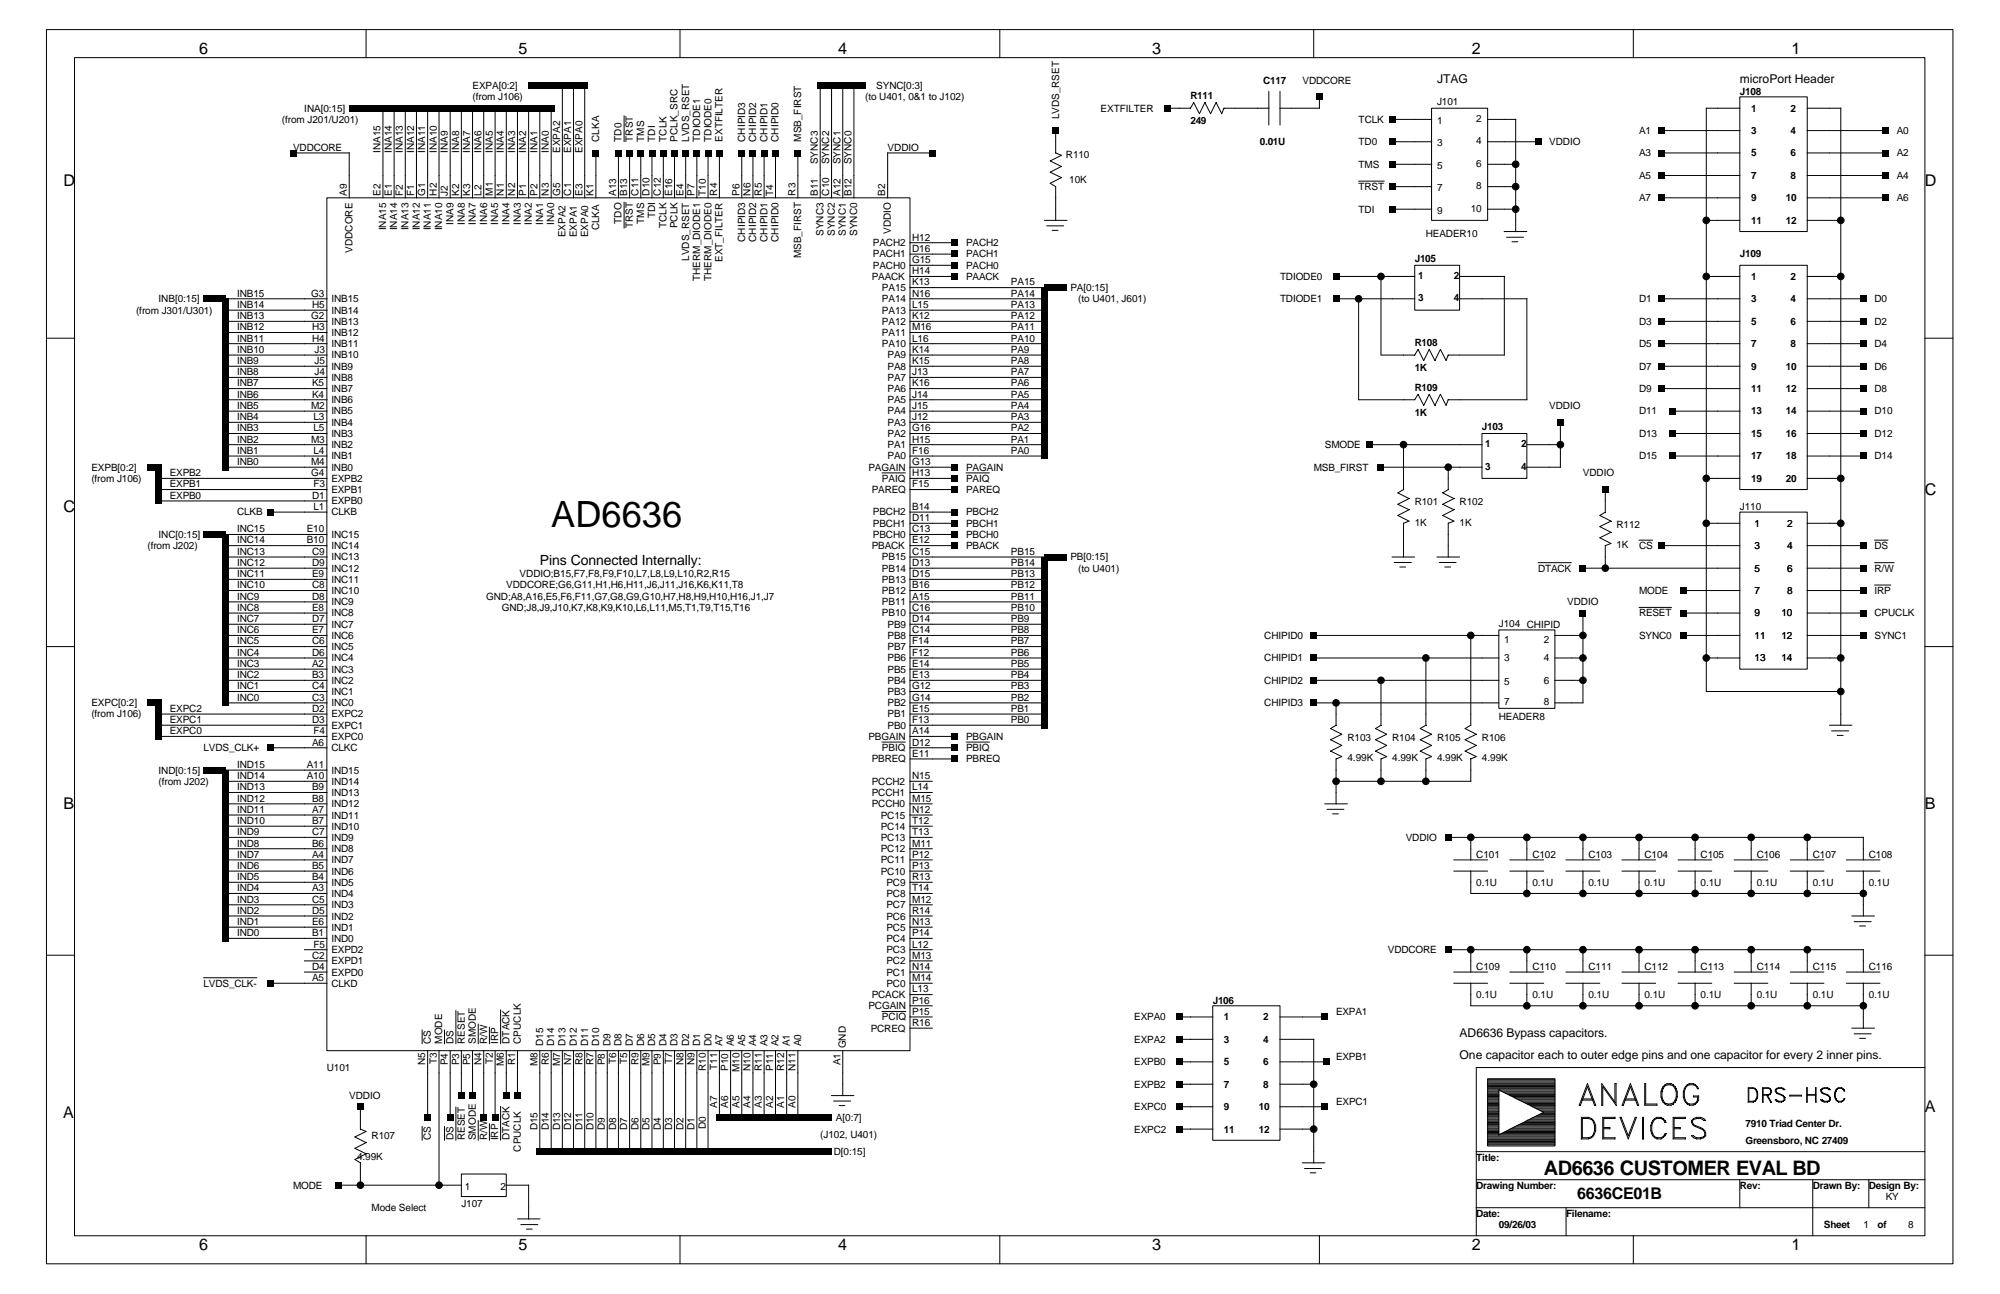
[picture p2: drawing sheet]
<svg xmlns="http://www.w3.org/2000/svg" width="432mm" height="279mm" viewBox="0 0 432 279" stroke-linecap="round" stroke-linejoin="round" font-family="sans-serif">
<defs><g id="words">
<text font-size="7.8" x="119" y="113.7">AD6636</text>
<text font-size="4.3" x="333.3" y="253.8">AD6636 CUSTOMER EVAL BD</text>
<g font-size="3.5">
<text x="43" y="11.7">6</text>
<text x="112" y="11.7">5</text>
<text x="181" y="11.7">4</text>
<text x="248.8" y="11.7">3</text>
<text x="317.8" y="11.7">2</text>
<text x="386.8" y="11.7">1</text>
<text x="13.7" y="40.3">D</text>
<text x="415.6" y="40.3">D</text>
<text x="415.6" y="106.9">C</text>
<text x="13.7" y="110.5">C</text>
<text x="13.7" y="174.7">B</text>
<text x="415.6" y="174.7">B</text>
<text x="13.7" y="241.3">A</text>
<text x="415.6" y="240.2">A</text>
<text x="340.5" y="258.8">6636CE01B</text>
<text x="43" y="269.9">6</text>
<text x="112" y="269.9">5</text>
<text x="181" y="269.9">4</text>
<text x="248.8" y="269.9">3</text>
<text x="317.8" y="269.9">2</text>
<text x="386.8" y="269.9">1</text>
</g>
<text font-size="3" x="116.5" y="122">Pins Connected Internally:</text>
<g font-size="2.6">
<text x="310.3" y="17.9">JTAG</text>
<text x="375.6" y="17.9">microPort Header</text>
<text x="315.1" y="223.9">AD6636 Bypass capacitors.</text>
<text x="315.1" y="228.7">One capacitor each to outer edge pins and one capacitor for every 2 inner pins.</text>
</g>
<g font-size="2.2">
<text x="102" y="21.7">(from J106)</text>
<text x="102" y="19.3">EXPA[0:2]</text>
<text x="186.8" y="21.7">(to U401, 0&amp;1 to J102)</text>
<text x="189.2" y="19.3">SYNC[0:3]</text>
<text x="257" y="21.4">R111</text>
<text x="272.8" y="18">C117</text>
<text x="281.2" y="18">VDDCORE</text>
<text x="310.3" y="22.6">J101</text>
<text x="375.6" y="20.4">J108</text>
<text x="60.9" y="26.5">(from J201/U201)</text>
<text x="65.7" y="24.1">INA[0:15]</text>
<text x="228.6" y="25.8" transform="rotate(-90 228.6 25.8)">LVDS_RSET</text>
<text x="237.6" y="24.1">EXTFILTER</text>
<text x="257" y="26.8">249</text>
<text x="293.3" y="26.5">TCLK</text>
<text x="310.3" y="26.8">1</text>
<text x="318.7" y="26.3">2</text>
<text x="353.9" y="29">A1</text>
<text x="378.1" y="29">3</text>
<text x="378.1" y="24.1">1</text>
<text x="386.5" y="29">4</text>
<text x="386.5" y="24.1">2</text>
<text x="409.5" y="29">A0</text>
<text x="63.3" y="32.6">VDDCORE</text>
<text x="82.2" y="33" transform="rotate(-90 82.2 33)">INA15</text>
<text x="84.6" y="33" transform="rotate(-90 84.6 33)">INA14</text>
<text x="87" y="33" transform="rotate(-90 87 33)">INA13</text>
<text x="89.4" y="33" transform="rotate(-90 89.4 33)">INA12</text>
<text x="91.8" y="33" transform="rotate(-90 91.8 33)">INA11</text>
<text x="94.3" y="33" transform="rotate(-90 94.3 33)">INA10</text>
<text x="96.7" y="33" transform="rotate(-90 96.7 33)">INA9</text>
<text x="99.1" y="33" transform="rotate(-90 99.1 33)">INA8</text>
<text x="101.5" y="33" transform="rotate(-90 101.5 33)">INA7</text>
<text x="103.9" y="33" transform="rotate(-90 103.9 33)">INA6</text>
<text x="106.4" y="33" transform="rotate(-90 106.4 33)">INA5</text>
<text x="108.8" y="33" transform="rotate(-90 108.8 33)">INA4</text>
<text x="111.2" y="33" transform="rotate(-90 111.2 33)">INA3</text>
<text x="113.6" y="33" transform="rotate(-90 113.6 33)">INA2</text>
<text x="116" y="33" transform="rotate(-90 116 33)">INA1</text>
<text x="118.5" y="33" transform="rotate(-90 118.5 33)">INA0</text>
<text x="120.9" y="33" transform="rotate(-90 120.9 33)">EXPA2</text>
<text x="123.3" y="33" transform="rotate(-90 123.3 33)">EXPA1</text>
<text x="125.7" y="33" transform="rotate(-90 125.7 33)">EXPA0</text>
<text x="129.4" y="30.6" transform="rotate(-90 129.4 30.6)">CLKA</text>
<text x="134.2" y="30.6" transform="rotate(-90 134.2 30.6)">TD0</text>
<text x="136.7" y="30.6" transform="rotate(-90 136.7 30.6)">TRST</text>
<text x="139.1" y="30.6" transform="rotate(-90 139.1 30.6)">TMS</text>
<text x="141.5" y="30.6" transform="rotate(-90 141.5 30.6)">TDI</text>
<text x="143.9" y="30.6" transform="rotate(-90 143.9 30.6)">TCLK</text>
<text x="146.3" y="30.6" transform="rotate(-90 146.3 30.6)">PCLK_SRC</text>
<text x="148.8" y="30.6" transform="rotate(-90 148.8 30.6)">LVDS_RSET</text>
<text x="151.2" y="30.6" transform="rotate(-90 151.2 30.6)">TDIODE1</text>
<text x="153.6" y="30.6" transform="rotate(-90 153.6 30.6)">TDIODE0</text>
<text x="156" y="30.6" transform="rotate(-90 156 30.6)">EXTFILTER</text>
<text x="160.9" y="30.6" transform="rotate(-90 160.9 30.6)">CHIPID3</text>
<text x="163.3" y="30.6" transform="rotate(-90 163.3 30.6)">CHIPID2</text>
<text x="165.7" y="30.6" transform="rotate(-90 165.7 30.6)">CHIPID1</text>
<text x="168.1" y="30.6" transform="rotate(-90 168.1 30.6)">CHIPID0</text>
<text x="173" y="30.6" transform="rotate(-90 173 30.6)">MSB_FIRST</text>
<text x="176.6" y="35.5" transform="rotate(-90 176.6 35.5)">SYNC3</text>
<text x="179" y="35.5" transform="rotate(-90 179 35.5)">SYNC2</text>
<text x="181.4" y="35.5" transform="rotate(-90 181.4 35.5)">SYNC1</text>
<text x="183.9" y="35.5" transform="rotate(-90 183.9 35.5)">SYNC0</text>
<text x="191.6" y="32.6">VDDIO</text>
<text x="230.1" y="34">R110</text>
<text x="272" y="31.4">0.01U</text>
<text x="293.3" y="31.4">TD0</text>
<text x="310.3" y="31.6">3</text>
<text x="318.7" y="36">6</text>
<text x="318.7" y="31.1">4</text>
<text x="334.5" y="31.4">VDDIO</text>
<text x="353.9" y="33.8">A3</text>
<text x="378.1" y="33.8">5</text>
<text x="386.5" y="33.8">6</text>
<text x="409.5" y="33.8">A2</text>
<text x="230.8" y="39.6">10K</text>
<text x="293.3" y="41.1">TRST</text>
<text x="293.3" y="36.2">TMS</text>
<text x="310.3" y="36.4">5</text>
<text x="310.3" y="41.3">7</text>
<text x="318.7" y="40.8">8</text>
<text x="353.9" y="38.7">A5</text>
<text x="378.1" y="38.7">7</text>
<text x="386.5" y="38.7">8</text>
<text x="409.5" y="38.7">A4</text>
<text x="74.9" y="42.2" transform="rotate(-90 74.9 42.2)">A9</text>
<text x="82.2" y="42.2" transform="rotate(-90 82.2 42.2)">E2</text>
<text x="84.6" y="42.2" transform="rotate(-90 84.6 42.2)">E1</text>
<text x="87" y="42.2" transform="rotate(-90 87 42.2)">F2</text>
<text x="89.4" y="42.2" transform="rotate(-90 89.4 42.2)">F1</text>
<text x="91.8" y="42.2" transform="rotate(-90 91.8 42.2)">G1</text>
<text x="94.3" y="42.2" transform="rotate(-90 94.3 42.2)">H2</text>
<text x="96.7" y="42.2" transform="rotate(-90 96.7 42.2)">J2</text>
<text x="99.1" y="42.2" transform="rotate(-90 99.1 42.2)">K2</text>
<text x="101.5" y="42.2" transform="rotate(-90 101.5 42.2)">K3</text>
<text x="103.9" y="42.2" transform="rotate(-90 103.9 42.2)">L2</text>
<text x="106.4" y="42.2" transform="rotate(-90 106.4 42.2)">M1</text>
<text x="108.8" y="42.2" transform="rotate(-90 108.8 42.2)">N1</text>
<text x="111.2" y="42.2" transform="rotate(-90 111.2 42.2)">N2</text>
<text x="113.6" y="42.2" transform="rotate(-90 113.6 42.2)">P1</text>
<text x="116" y="42.2" transform="rotate(-90 116 42.2)">P2</text>
<text x="118.5" y="42.2" transform="rotate(-90 118.5 42.2)">N3</text>
<text x="120.9" y="42.2" transform="rotate(-90 120.9 42.2)">G5</text>
<text x="123.3" y="42.2" transform="rotate(-90 123.3 42.2)">C1</text>
<text x="125.7" y="42.2" transform="rotate(-90 125.7 42.2)">E3</text>
<text x="128.1" y="42.2" transform="rotate(-90 128.1 42.2)">K1</text>
<text x="133" y="42.2" transform="rotate(-90 133 42.2)">A13</text>
<text x="135.4" y="42.2" transform="rotate(-90 135.4 42.2)">B13</text>
<text x="137.8" y="42.2" transform="rotate(-90 137.8 42.2)">C11</text>
<text x="140.3" y="42.2" transform="rotate(-90 140.3 42.2)">D10</text>
<text x="141.5" y="47.1" transform="rotate(-90 141.5 47.1)">TDI</text>
<text x="142.7" y="42.2" transform="rotate(-90 142.7 42.2)">C12</text>
<text x="145.1" y="42.2" transform="rotate(-90 145.1 42.2)">E16</text>
<text x="147.5" y="42.2" transform="rotate(-90 147.5 42.2)">E4</text>
<text x="149.9" y="42.2" transform="rotate(-90 149.9 42.2)">P7</text>
<text x="152.4" y="42.2" transform="rotate(-90 152.4 42.2)">T10</text>
<text x="154.8" y="42.2" transform="rotate(-90 154.8 42.2)">R4</text>
<text x="159.6" y="42.2" transform="rotate(-90 159.6 42.2)">P6</text>
<text x="162.1" y="42.2" transform="rotate(-90 162.1 42.2)">N6</text>
<text x="164.5" y="42.2" transform="rotate(-90 164.5 42.2)">R5</text>
<text x="166.9" y="42.2" transform="rotate(-90 166.9 42.2)">T4</text>
<text x="171.7" y="42.2" transform="rotate(-90 171.7 42.2)">R3</text>
<text x="176.6" y="42.2" transform="rotate(-90 176.6 42.2)">B11</text>
<text x="179" y="42.2" transform="rotate(-90 179 42.2)">C10</text>
<text x="181.4" y="42.2" transform="rotate(-90 181.4 42.2)">A12</text>
<text x="183.9" y="42.2" transform="rotate(-90 183.9 42.2)">B12</text>
<text x="191.1" y="42.2" transform="rotate(-90 191.1 42.2)">B2</text>
<text x="293.3" y="45.9">TDI</text>
<text x="310.3" y="46.1">9</text>
<text x="317.5" y="45.7">10</text>
<text x="353.9" y="43.5">A7</text>
<text x="378.1" y="43.5">9</text>
<text x="385.6" y="43.5">10</text>
<text x="409.5" y="43.5">A6</text>
<text x="83.4" y="49.7" transform="rotate(-90 83.4 49.7)">INA15</text>
<text x="85.8" y="49.7" transform="rotate(-90 85.8 49.7)">INA14</text>
<text x="88.2" y="49.7" transform="rotate(-90 88.2 49.7)">INA13</text>
<text x="90.6" y="49.7" transform="rotate(-90 90.6 49.7)">INA12</text>
<text x="93" y="49.7" transform="rotate(-90 93 49.7)">INA11</text>
<text x="95.5" y="49.7" transform="rotate(-90 95.5 49.7)">INA10</text>
<text x="97.9" y="48.6" transform="rotate(-90 97.9 48.6)">INA9</text>
<text x="100.3" y="48.6" transform="rotate(-90 100.3 48.6)">INA8</text>
<text x="102.7" y="48.6" transform="rotate(-90 102.7 48.6)">INA7</text>
<text x="105.2" y="48.6" transform="rotate(-90 105.2 48.6)">INA6</text>
<text x="107.6" y="48.6" transform="rotate(-90 107.6 48.6)">INA5</text>
<text x="110" y="48.6" transform="rotate(-90 110 48.6)">INA4</text>
<text x="112.4" y="48.6" transform="rotate(-90 112.4 48.6)">INA3</text>
<text x="114.9" y="48.6" transform="rotate(-90 114.9 48.6)">INA2</text>
<text x="117.3" y="48.6" transform="rotate(-90 117.3 48.6)">INA1</text>
<text x="119.7" y="48.6" transform="rotate(-90 119.7 48.6)">INA0</text>
<text x="122.1" y="51.2" transform="rotate(-90 122.1 51.2)">EXPA2</text>
<text x="124.5" y="51.2" transform="rotate(-90 124.5 51.2)">EXPA1</text>
<text x="127" y="51.2" transform="rotate(-90 127 51.2)">EXPA0</text>
<text x="129.4" y="49.7" transform="rotate(-90 129.4 49.7)">CLKA</text>
<text x="134.2" y="48.3" transform="rotate(-90 134.2 48.3)">TDO</text>
<text x="136.7" y="49.3" transform="rotate(-90 136.7 49.3)">TRST</text>
<text x="139.1" y="48.3" transform="rotate(-90 139.1 48.3)">TMS</text>
<text x="143.9" y="49.3" transform="rotate(-90 143.9 49.3)">TCLK</text>
<text x="146.3" y="49.3" transform="rotate(-90 146.3 49.3)">PCLK</text>
<text x="160.9" y="52.2" transform="rotate(-90 160.9 52.2)">CHIPID3</text>
<text x="163.3" y="52.2" transform="rotate(-90 163.3 52.2)">CHIPID2</text>
<text x="165.7" y="52.2" transform="rotate(-90 165.7 52.2)">CHIPID1</text>
<text x="168.1" y="52.2" transform="rotate(-90 168.1 52.2)">CHIPID0</text>
<text x="177.8" y="51" transform="rotate(-90 177.8 51)">SYNC3</text>
<text x="180.2" y="51" transform="rotate(-90 180.2 51)">SYNC2</text>
<text x="182.6" y="51" transform="rotate(-90 182.6 51)">SYNC1</text>
<text x="185.1" y="51" transform="rotate(-90 185.1 51)">SYNC0</text>
<text x="188.5" y="53.2">PACH2</text>
<text x="192.3" y="50.5" transform="rotate(-90 192.3 50.5)">VDDIO</text>
<text x="196.9" y="51.9">H12</text>
<text x="208.6" y="53.2">PACH2</text>
<text x="307.8" y="51.2">HEADER10</text>
<text x="378.1" y="48.3">11</text>
<text x="385.6" y="48.3">12</text>
<text x="76.1" y="54.6" transform="rotate(-90 76.1 54.6)">VDDCORE</text>
<text x="148.8" y="56.3" transform="rotate(-90 148.8 56.3)">LVDS_RSET</text>
<text x="156" y="56.6" transform="rotate(-90 156 56.6)">EXT_FILTER</text>
<text x="173" y="55.8" transform="rotate(-90 173 55.8)">MSB_FIRST</text>
<text x="188.5" y="58">PACH0</text>
<text x="188.5" y="55.6">PACH1</text>
<text x="196.9" y="56.8">G15</text>
<text x="196.9" y="54.4">D16</text>
<text x="196.9" y="59.2">H14</text>
<text x="208.6" y="55.6">PACH1</text>
<text x="208.6" y="58">PACH0</text>
<text x="305.4" y="56.6">J105</text>
<text x="375.6" y="55.6">J109</text>
<text x="34.2" y="65.3">INB[0:15]</text>
<text x="51.2" y="64.1">INB15</text>
<text x="67.2" y="64.1">G3</text>
<text x="71.5" y="65.3">INB15</text>
<text x="151.2" y="60.7" transform="rotate(-90 151.2 60.7)">THERM_DIODE1</text>
<text x="153.6" y="60.7" transform="rotate(-90 153.6 60.7)">THERM_DIODE0</text>
<text x="188.2" y="60.5">PAACK</text>
<text x="190.4" y="62.9">PA15</text>
<text x="190.4" y="65.3">PA14</text>
<text x="196.9" y="61.6">K13</text>
<text x="196.9" y="64.1">N16</text>
<text x="208.6" y="60.5">PAACK</text>
<text x="218.3" y="64.1">PA14</text>
<text x="218.3" y="61.6">PA15</text>
<text x="231.1" y="62.9">PA[0:15]</text>
<text x="232.8" y="65.3">(to U401, J601)</text>
<text x="276.4" y="60.5">TDIODE0</text>
<text x="276.4" y="65.3">TDIODE1</text>
<text x="306.2" y="65">3</text>
<text x="306.2" y="60.2">1</text>
<text x="313.9" y="65">4</text>
<text x="313.9" y="60.2">2</text>
<text x="353.9" y="65.3">D1</text>
<text x="378.1" y="60.5">1</text>
<text x="378.1" y="65.3">3</text>
<text x="386.5" y="60.5">2</text>
<text x="386.5" y="65.3">4</text>
<text x="404.7" y="65.3">D0</text>
<text x="29.4" y="67.7">(from J301/U301)</text>
<text x="51.2" y="71.3">INB12</text>
<text x="51.2" y="66.5">INB14</text>
<text x="51.2" y="68.9">INB13</text>
<text x="67.2" y="68.9">G2</text>
<text x="67.4" y="66.5">H5</text>
<text x="67.4" y="71.3">H3</text>
<text x="71.5" y="67.7">INB14</text>
<text x="71.5" y="70.1">INB13</text>
<text x="190.4" y="70.1">PA12</text>
<text x="190.4" y="67.7">PA13</text>
<text x="196.9" y="68.9">K12</text>
<text x="196.9" y="71.3">M16</text>
<text x="196.9" y="66.5">L15</text>
<text x="218.3" y="66.5">PA13</text>
<text x="218.3" y="68.9">PA12</text>
<text x="218.3" y="71.3">PA11</text>
<text x="353.9" y="70.1">D3</text>
<text x="378.1" y="70.1">5</text>
<text x="386.5" y="70.1">6</text>
<text x="404.7" y="70.1">D2</text>
<text x="51.2" y="76.2">INB10</text>
<text x="51.2" y="73.7">INB11</text>
<text x="67.4" y="73.7">H4</text>
<text x="67.9" y="76.2">J3</text>
<text x="71.5" y="72.6">INB12</text>
<text x="71.5" y="75">INB11</text>
<text x="71.5" y="77.4">INB10</text>
<text x="190.4" y="75">PA10</text>
<text x="190.4" y="72.6">PA11</text>
<text x="191.6" y="77.4">PA9</text>
<text x="196.9" y="73.7">L16</text>
<text x="196.9" y="76.2">K14</text>
<text x="218.3" y="76.2">PA9</text>
<text x="218.3" y="73.7">PA10</text>
<text x="305.4" y="74.7">R108</text>
<text x="353.9" y="75">D5</text>
<text x="378.1" y="75">7</text>
<text x="386.5" y="75">8</text>
<text x="404.7" y="75">D4</text>
<text x="51.2" y="83.4">INB7</text>
<text x="51.2" y="78.6">INB9</text>
<text x="51.2" y="81">INB8</text>
<text x="67.4" y="83.4">K5</text>
<text x="67.9" y="78.6">J5</text>
<text x="67.9" y="81">J4</text>
<text x="71.5" y="79.8">INB9</text>
<text x="71.5" y="82.3">INB8</text>
<text x="191.6" y="82.3">PA7</text>
<text x="191.6" y="79.8">PA8</text>
<text x="196.9" y="83.4">K16</text>
<text x="196.9" y="81">J13</text>
<text x="196.9" y="78.6">K15</text>
<text x="218.3" y="78.6">PA8</text>
<text x="218.3" y="81">PA7</text>
<text x="218.3" y="83.4">PA6</text>
<text x="305.4" y="80.1">1K</text>
<text x="353.9" y="79.8">D7</text>
<text x="378.1" y="79.8">9</text>
<text x="385.6" y="79.8">10</text>
<text x="404.7" y="79.8">D6</text>
<text x="51.2" y="85.9">INB6</text>
<text x="51.2" y="88.3">INB5</text>
<text x="67.2" y="88.3">M2</text>
<text x="67.4" y="85.9">K4</text>
<text x="71.5" y="84.7">INB7</text>
<text x="71.5" y="89.5">INB5</text>
<text x="71.5" y="87.1">INB6</text>
<text x="191.6" y="89.5">PA4</text>
<text x="191.6" y="87.1">PA5</text>
<text x="191.6" y="84.7">PA6</text>
<text x="196.9" y="88.3">J15</text>
<text x="196.9" y="85.9">J14</text>
<text x="218.3" y="85.9">PA5</text>
<text x="218.3" y="88.3">PA4</text>
<text x="305.4" y="89.7">1K</text>
<text x="305.4" y="84.4">R109</text>
<text x="334.5" y="88.3">VDDIO</text>
<text x="353.9" y="89.5">D11</text>
<text x="353.9" y="84.7">D9</text>
<text x="378.1" y="84.7">11</text>
<text x="378.1" y="89.5">13</text>
<text x="385.6" y="84.7">12</text>
<text x="385.6" y="89.5">14</text>
<text x="404.7" y="89.5">D10</text>
<text x="404.7" y="84.7">D8</text>
<text x="51.2" y="95.5">INB2</text>
<text x="51.2" y="93.1">INB3</text>
<text x="51.2" y="90.7">INB4</text>
<text x="67.2" y="95.5">M3</text>
<text x="67.6" y="93.1">L5</text>
<text x="67.6" y="90.7">L3</text>
<text x="71.5" y="94.4">INB3</text>
<text x="71.5" y="91.9">INB4</text>
<text x="191.6" y="91.9">PA3</text>
<text x="191.6" y="94.4">PA2</text>
<text x="196.9" y="90.7">J12</text>
<text x="196.9" y="93.1">G16</text>
<text x="196.9" y="95.5">H15</text>
<text x="218.3" y="90.7">PA3</text>
<text x="218.3" y="93.1">PA2</text>
<text x="218.3" y="95.5">PA1</text>
<text x="320" y="92.9">J103</text>
<text x="353.9" y="94.4">D13</text>
<text x="378.1" y="94.4">15</text>
<text x="385.6" y="94.4">16</text>
<text x="404.7" y="94.4">D12</text>
<text x="19.7" y="101.6">EXPB[0:2]</text>
<text x="51.2" y="100.4">INB0</text>
<text x="51.2" y="98">INB1</text>
<text x="67.2" y="100.4">M4</text>
<text x="67.6" y="98">L4</text>
<text x="71.5" y="101.6">INB0</text>
<text x="71.5" y="99.2">INB1</text>
<text x="71.5" y="96.8">INB2</text>
<text x="187.5" y="101.6">PAGAIN</text>
<text x="191.6" y="96.8">PA1</text>
<text x="191.6" y="99.2">PA0</text>
<text x="196.9" y="100.4">G13</text>
<text x="196.9" y="98">F16</text>
<text x="208.6" y="101.6">PAGAIN</text>
<text x="218.3" y="98">PA0</text>
<text x="283.6" y="101.6">MSB_FIRST</text>
<text x="286" y="96.8">SMODE</text>
<text x="320.7" y="96.5">1</text>
<text x="320.7" y="101.4">3</text>
<text x="328.4" y="96.5">2</text>
<text x="328.4" y="101.4">4</text>
<text x="353.9" y="99.2">D15</text>
<text x="378.1" y="99.2">17</text>
<text x="385.6" y="99.2">18</text>
<text x="404.7" y="99.2">D14</text>
<text x="19.7" y="104.1">(from J106)</text>
<text x="36.7" y="107.7">EXPB0</text>
<text x="36.7" y="105.2">EXPB1</text>
<text x="36.7" y="102.8">EXPB2</text>
<text x="67.2" y="102.8">G4</text>
<text x="67.4" y="107.7">D1</text>
<text x="67.6" y="105.2">F3</text>
<text x="71.5" y="106.5">EXPB1</text>
<text x="71.5" y="104.1">EXPB2</text>
<text x="188.2" y="106.5">PAREQ</text>
<text x="190.4" y="104.1">PAIQ</text>
<text x="196.9" y="102.8">H13</text>
<text x="196.9" y="105.2">F15</text>
<text x="208.6" y="106.5">PAREQ</text>
<text x="208.6" y="104.1">PAIQ</text>
<text x="341.8" y="102.8">VDDIO</text>
<text x="378.1" y="104.1">19</text>
<text x="385.6" y="104.1">20</text>
<text x="51.2" y="111.3">CLKB</text>
<text x="67.6" y="110.1">L1</text>
<text x="71.5" y="111.3">CLKB</text>
<text x="71.5" y="108.9">EXPB0</text>
<text x="188.5" y="111.3">PBCH2</text>
<text x="188.5" y="113.7">PBCH1</text>
<text x="196.9" y="110.1">B14</text>
<text x="196.9" y="112.5">D11</text>
<text x="208.6" y="113.7">PBCH1</text>
<text x="208.6" y="111.3">PBCH2</text>
<text x="305.4" y="109.1">R101</text>
<text x="305.4" y="113.5">1K</text>
<text x="315.1" y="109.1">R102</text>
<text x="315.1" y="113.5">1K</text>
<text x="349" y="114">R112</text>
<text x="375.6" y="110.1">J110</text>
<text x="378.8" y="113.7">1</text>
<text x="385.8" y="113.7">2</text>
<text x="31.8" y="118.6">(from J202)</text>
<text x="34.2" y="116.2">INC[0:15]</text>
<text x="51.2" y="119.8">INC13</text>
<text x="51.2" y="114.9">INC15</text>
<text x="51.2" y="117.3">INC14</text>
<text x="66.2" y="114.9">E10</text>
<text x="66.2" y="117.3">B10</text>
<text x="67.4" y="119.8">C9</text>
<text x="71.5" y="116.2">INC15</text>
<text x="71.5" y="118.6">INC14</text>
<text x="188.2" y="118.6">PBACK</text>
<text x="188.5" y="116.2">PBCH0</text>
<text x="196.9" y="114.9">C13</text>
<text x="196.9" y="119.8">C15</text>
<text x="196.9" y="117.3">E12</text>
<text x="208.6" y="118.6">PBACK</text>
<text x="208.6" y="116.2">PBCH0</text>
<text x="218.3" y="119.8">PB15</text>
<text x="349" y="118.3">1K</text>
<text x="353.9" y="118.6">CS</text>
<text x="378.8" y="118.6">3</text>
<text x="385.8" y="118.6">4</text>
<text x="404.7" y="118.6">DS</text>
<text x="51.2" y="124.6">INC11</text>
<text x="51.2" y="122.2">INC12</text>
<text x="67.4" y="122.2">D9</text>
<text x="67.4" y="124.6">E9</text>
<text x="71.5" y="123.4">INC12</text>
<text x="71.5" y="125.9">INC11</text>
<text x="71.5" y="121">INC13</text>
<text x="112.2" y="124.6">VDDIO;B15,F7,F8,F9,F10,L7,L8,L9,L10,R2,R15</text>
<text x="190.4" y="121">PB15</text>
<text x="190.4" y="123.4">PB14</text>
<text x="190.4" y="125.9">PB13</text>
<text x="196.9" y="122.2">D13</text>
<text x="196.9" y="124.6">D15</text>
<text x="218.3" y="122.2">PB14</text>
<text x="218.3" y="124.6">PB13</text>
<text x="231.1" y="121">PB[0:15]</text>
<text x="232.8" y="123.4">(to U401)</text>
<text x="332.1" y="123.4">DTACK</text>
<text x="378.8" y="123.4">5</text>
<text x="385.8" y="123.4">6</text>
<text x="404.7" y="123.4">R/W</text>
<text x="51.2" y="131.9">INC8</text>
<text x="51.2" y="129.5">INC9</text>
<text x="51.2" y="127">INC10</text>
<text x="67.4" y="127">C8</text>
<text x="67.4" y="129.5">D8</text>
<text x="67.4" y="131.9">E8</text>
<text x="71.5" y="128.3">INC10</text>
<text x="71.5" y="130.7">INC9</text>
<text x="104.9" y="129.5">GND;A8,A16,E5,F6,F11,G7,G8,G9,G10,H7,H8,H9,H10,H16,J1,J7</text>
<text x="108.3" y="131.9">GND;J8,J9,J10,K7,K8,K9,K10,L6,L11,M5,T1,T9,T15,T16</text>
<text x="109.3" y="127">VDDCORE;G6,G11,H1,H6,H11,J6,J11,J16,K6,K11,T8</text>
<text x="190.4" y="128.3">PB12</text>
<text x="190.4" y="130.7">PB11</text>
<text x="196.9" y="127">B16</text>
<text x="196.9" y="129.5">A15</text>
<text x="196.9" y="131.9">C16</text>
<text x="218.3" y="127">PB12</text>
<text x="218.3" y="129.5">PB11</text>
<text x="218.3" y="131.9">PB10</text>
<text x="338.4" y="130.7">VDDIO</text>
<text x="353.9" y="128.3">MODE</text>
<text x="378.8" y="128.3">7</text>
<text x="385.8" y="128.3">8</text>
<text x="404.7" y="128.3">IRP</text>
<text x="51.2" y="134.3">INC7</text>
<text x="51.2" y="136.7">INC6</text>
<text x="67.4" y="134.3">D7</text>
<text x="67.4" y="136.7">E7</text>
<text x="71.5" y="135.6">INC7</text>
<text x="71.5" y="138">INC6</text>
<text x="71.5" y="133.1">INC8</text>
<text x="190.4" y="133.1">PB10</text>
<text x="191.6" y="138">PB8</text>
<text x="191.6" y="135.6">PB9</text>
<text x="196.9" y="136.7">C14</text>
<text x="196.9" y="134.3">D14</text>
<text x="218.3" y="134.3">PB9</text>
<text x="218.3" y="136.7">PB8</text>
<text x="273" y="138">CHIPID0</text>
<text x="323.6" y="135.3">J104 CHIPID</text>
<text x="353.9" y="138">SYNC0</text>
<text x="353.9" y="133.1">RESET</text>
<text x="378.8" y="133.1">9</text>
<text x="378.8" y="138">11</text>
<text x="384.6" y="138">12</text>
<text x="384.6" y="133.1">10</text>
<text x="404.7" y="138">SYNC1</text>
<text x="404.7" y="133.1">CPUCLK</text>
<text x="51.2" y="141.6">INC4</text>
<text x="51.2" y="139.1">INC5</text>
<text x="67.4" y="141.6">D6</text>
<text x="67.4" y="139.1">C6</text>
<text x="71.5" y="142.8">INC4</text>
<text x="71.5" y="140.4">INC5</text>
<text x="191.6" y="142.8">PB6</text>
<text x="191.6" y="140.4">PB7</text>
<text x="196.9" y="141.6">F12</text>
<text x="196.9" y="139.1">F14</text>
<text x="218.3" y="139.1">PB7</text>
<text x="218.3" y="141.6">PB6</text>
<text x="273" y="142.8">CHIPID1</text>
<text x="324.8" y="142.8">3</text>
<text x="324.8" y="138.9">1</text>
<text x="333.3" y="138.9">2</text>
<text x="333.3" y="142.8">4</text>
<text x="378.8" y="142.8">13</text>
<text x="384.6" y="142.8">14</text>
<text x="51.2" y="148.8">INC1</text>
<text x="51.2" y="146.4">INC2</text>
<text x="51.2" y="144">INC3</text>
<text x="67.4" y="148.8">C4</text>
<text x="67.4" y="146.4">B3</text>
<text x="67.4" y="144">A2</text>
<text x="71.5" y="147.7">INC2</text>
<text x="71.5" y="145.2">INC3</text>
<text x="191.6" y="147.7">PB4</text>
<text x="191.6" y="145.2">PB5</text>
<text x="196.9" y="148.8">G12</text>
<text x="196.9" y="146.4">E13</text>
<text x="196.9" y="144">E14</text>
<text x="218.3" y="144">PB5</text>
<text x="218.3" y="146.4">PB4</text>
<text x="218.3" y="148.8">PB3</text>
<text x="273" y="147.7">CHIPID2</text>
<text x="324.8" y="147.9">5</text>
<text x="333.3" y="147.7">6</text>
<text x="19.7" y="152.5">EXPC[0:2]</text>
<text x="19.7" y="154.9">(from J106)</text>
<text x="36.7" y="153.7">EXPC2</text>
<text x="51.2" y="151.3">INC0</text>
<text x="67.4" y="151.3">C3</text>
<text x="67.4" y="153.7">D2</text>
<text x="71.5" y="150.1">INC1</text>
<text x="71.5" y="152.5">INC0</text>
<text x="71.5" y="154.9">EXPC2</text>
<text x="191.6" y="154.9">PB1</text>
<text x="191.6" y="152.5">PB2</text>
<text x="191.6" y="150.1">PB3</text>
<text x="196.9" y="153.7">E15</text>
<text x="196.9" y="151.3">G14</text>
<text x="218.3" y="151.3">PB2</text>
<text x="218.3" y="153.7">PB1</text>
<text x="273" y="152.5">CHIPID3</text>
<text x="323.6" y="155.4">HEADER8</text>
<text x="324.8" y="152.3">7</text>
<text x="333.3" y="152.3">8</text>
<text x="36.7" y="158.5">EXPC0</text>
<text x="36.7" y="156.1">EXPC1</text>
<text x="67.4" y="161">A6</text>
<text x="67.4" y="156.1">D3</text>
<text x="67.6" y="158.5">F4</text>
<text x="71.5" y="159.8">EXPC0</text>
<text x="71.5" y="157.4">EXPC1</text>
<text x="187.5" y="159.8">PBGAIN</text>
<text x="191.6" y="157.4">PB0</text>
<text x="196.9" y="158.5">A14</text>
<text x="196.9" y="156.1">F13</text>
<text x="196.9" y="161">D12</text>
<text x="208.6" y="159.8">PBGAIN</text>
<text x="218.3" y="156.1">PB0</text>
<text x="290.9" y="160">R103</text>
<text x="300.6" y="160">R104</text>
<text x="310.3" y="160">R105</text>
<text x="320" y="160">R106</text>
<text x="34.2" y="167">IND[0:15]</text>
<text x="43.9" y="162.2">LVDS_CLK+</text>
<text x="51.2" y="165.8">IND15</text>
<text x="66.2" y="165.8">A11</text>
<text x="71.5" y="162.2">CLKC</text>
<text x="71.5" y="167">IND15</text>
<text x="188.2" y="164.6">PBREQ</text>
<text x="190.4" y="162.2">PBIQ</text>
<text x="196.9" y="163.4">E11</text>
<text x="208.6" y="164.6">PBREQ</text>
<text x="208.6" y="162.2">PBIQ</text>
<text x="290.9" y="164.4">4.99K</text>
<text x="300.6" y="164.4">4.99K</text>
<text x="310.3" y="164.4">4.99K</text>
<text x="320" y="164.4">4.99K</text>
<text x="34.2" y="169.5">(from J202)</text>
<text x="51.2" y="168.2">IND14</text>
<text x="51.2" y="170.6">IND13</text>
<text x="51.2" y="173.1">IND12</text>
<text x="66.2" y="168.2">A10</text>
<text x="67.4" y="170.6">B9</text>
<text x="67.4" y="173.1">B8</text>
<text x="71.5" y="169.5">IND14</text>
<text x="71.5" y="171.9">IND13</text>
<text x="188.2" y="171.9">PCCH1</text>
<text x="188.2" y="169.5">PCCH2</text>
<text x="196.9" y="173.1">M15</text>
<text x="196.9" y="170.6">L14</text>
<text x="196.9" y="168.2">N15</text>
<text x="51.2" y="177.9">IND10</text>
<text x="51.2" y="175.5">IND11</text>
<text x="67.4" y="175.5">A7</text>
<text x="67.4" y="177.9">B7</text>
<text x="71.5" y="174.3">IND12</text>
<text x="71.5" y="176.7">IND11</text>
<text x="71.5" y="179.2">IND10</text>
<text x="188.2" y="174.3">PCCH0</text>
<text x="190.2" y="179.2">PC14</text>
<text x="190.2" y="176.7">PC15</text>
<text x="196.9" y="177.9">T12</text>
<text x="196.9" y="175.5">N12</text>
<text x="51.2" y="180.3">IND9</text>
<text x="51.2" y="182.8">IND8</text>
<text x="51.2" y="185.2">IND7</text>
<text x="67.4" y="180.3">C7</text>
<text x="67.4" y="185.2">A4</text>
<text x="67.4" y="182.8">B6</text>
<text x="71.5" y="181.6">IND9</text>
<text x="71.5" y="184">IND8</text>
<text x="190.2" y="181.6">PC13</text>
<text x="190.2" y="184">PC12</text>
<text x="196.9" y="180.3">T13</text>
<text x="196.9" y="182.8">M11</text>
<text x="196.9" y="185.2">P12</text>
<text x="303.5" y="181.6">VDDIO</text>
<text x="318.7" y="185.2">C101</text>
<text x="330.8" y="185.2">C102</text>
<text x="342.9" y="185.2">C103</text>
<text x="355" y="185.2">C104</text>
<text x="367.2" y="185.2">C105</text>
<text x="379.3" y="185.2">C106</text>
<text x="391.4" y="185.2">C107</text>
<text x="403.5" y="185.2">C108</text>
<text x="51.2" y="187.6">IND6</text>
<text x="51.2" y="190">IND5</text>
<text x="67.4" y="190">B4</text>
<text x="67.4" y="187.6">B5</text>
<text x="71.5" y="191.3">IND5</text>
<text x="71.5" y="188.8">IND6</text>
<text x="71.5" y="186.4">IND7</text>
<text x="190.2" y="186.4">PC11</text>
<text x="190.2" y="188.8">PC10</text>
<text x="191.4" y="191.3">PC9</text>
<text x="196.9" y="187.6">P13</text>
<text x="196.9" y="190">R13</text>
<text x="318.7" y="191.3">0.1U</text>
<text x="330.8" y="191.3">0.1U</text>
<text x="342.9" y="191.3">0.1U</text>
<text x="355" y="191.3">0.1U</text>
<text x="367.2" y="191.3">0.1U</text>
<text x="379.3" y="191.3">0.1U</text>
<text x="391.4" y="191.3">0.1U</text>
<text x="403.5" y="191.3">0.1U</text>
<text x="51.2" y="192.4">IND4</text>
<text x="51.2" y="194.9">IND3</text>
<text x="51.2" y="197.3">IND2</text>
<text x="67.4" y="197.3">D5</text>
<text x="67.4" y="194.9">C5</text>
<text x="67.4" y="192.4">A3</text>
<text x="71.5" y="196.1">IND3</text>
<text x="71.5" y="193.7">IND4</text>
<text x="191.4" y="193.7">PC8</text>
<text x="191.4" y="196.1">PC7</text>
<text x="196.9" y="192.4">T14</text>
<text x="196.9" y="194.9">M12</text>
<text x="196.9" y="197.3">R14</text>
<text x="51.2" y="202.1">IND0</text>
<text x="51.2" y="199.7">IND1</text>
<text x="67.4" y="202.1">B1</text>
<text x="67.4" y="199.7">E6</text>
<text x="71.5" y="203.4">IND0</text>
<text x="71.5" y="201">IND1</text>
<text x="71.5" y="198.5">IND2</text>
<text x="191.4" y="198.5">PC6</text>
<text x="191.4" y="201">PC5</text>
<text x="191.4" y="203.4">PC4</text>
<text x="196.9" y="199.7">N13</text>
<text x="196.9" y="202.1">P14</text>
<text x="67.4" y="207">C2</text>
<text x="67.4" y="209.4">D4</text>
<text x="67.6" y="204.6">F5</text>
<text x="71.5" y="205.8">EXPD2</text>
<text x="71.5" y="208.2">EXPD1</text>
<text x="191.4" y="208.2">PC2</text>
<text x="191.4" y="205.8">PC3</text>
<text x="196.9" y="207">M13</text>
<text x="196.9" y="209.4">N14</text>
<text x="196.9" y="204.6">L12</text>
<text x="299.6" y="205.8">VDDCORE</text>
<text x="318.7" y="209.4">C109</text>
<text x="330.8" y="209.4">C110</text>
<text x="342.9" y="209.4">C111</text>
<text x="355" y="209.4">C112</text>
<text x="367.2" y="209.4">C113</text>
<text x="379.3" y="209.4">C114</text>
<text x="391.4" y="209.4">C115</text>
<text x="403.5" y="209.4">C116</text>
<text x="43.9" y="213.1">LVDS_CLK-</text>
<text x="67.4" y="211.8">A5</text>
<text x="71.5" y="210.7">EXPD0</text>
<text x="71.5" y="213.1">CLKD</text>
<text x="188.2" y="215.5">PCACK</text>
<text x="191.4" y="213.1">PC0</text>
<text x="191.4" y="210.7">PC1</text>
<text x="196.9" y="214.3">L13</text>
<text x="196.9" y="211.8">M14</text>
<text x="318.7" y="215.5">0.1U</text>
<text x="330.8" y="215.5">0.1U</text>
<text x="342.9" y="215.5">0.1U</text>
<text x="355" y="215.5">0.1U</text>
<text x="367.2" y="215.5">0.1U</text>
<text x="379.3" y="215.5">0.1U</text>
<text x="391.4" y="215.5">0.1U</text>
<text x="403.5" y="215.5">0.1U</text>
<text x="187.5" y="217.9">PCGAIN</text>
<text x="190.4" y="220.3">PCIQ</text>
<text x="196.9" y="216.7">P16</text>
<text x="196.9" y="221.5">R16</text>
<text x="196.9" y="219.1">P15</text>
<text x="244.9" y="220.3">EXPA0</text>
<text x="261.8" y="216.7">J106</text>
<text x="264.2" y="220.3">1</text>
<text x="272.8" y="220.3">2</text>
<text x="288.5" y="219.1">EXPA1</text>
<text x="93" y="225.4" transform="rotate(-90 93 225.4)">CS</text>
<text x="95.5" y="225.4" transform="rotate(-90 95.5 225.4)">MODE</text>
<text x="97.9" y="225.4" transform="rotate(-90 97.9 225.4)">DS</text>
<text x="100.3" y="225.4" transform="rotate(-90 100.3 225.4)">RESET</text>
<text x="102.7" y="225.4" transform="rotate(-90 102.7 225.4)">SMODE</text>
<text x="105.2" y="225.4" transform="rotate(-90 105.2 225.4)">R/W</text>
<text x="107.6" y="225.4" transform="rotate(-90 107.6 225.4)">IRP</text>
<text x="110" y="225.4" transform="rotate(-90 110 225.4)">DTACK</text>
<text x="112.4" y="225.4" transform="rotate(-90 112.4 225.4)">CPUCLK</text>
<text x="117.3" y="225.9" transform="rotate(-90 117.3 225.9)">D15</text>
<text x="119.7" y="225.9" transform="rotate(-90 119.7 225.9)">D14</text>
<text x="122.1" y="225.9" transform="rotate(-90 122.1 225.9)">D13</text>
<text x="124.5" y="225.9" transform="rotate(-90 124.5 225.9)">D12</text>
<text x="127" y="225.9" transform="rotate(-90 127 225.9)">D11</text>
<text x="129.4" y="225.9" transform="rotate(-90 129.4 225.9)">D10</text>
<text x="131.8" y="225.9" transform="rotate(-90 131.8 225.9)">D9</text>
<text x="134.2" y="225.9" transform="rotate(-90 134.2 225.9)">D8</text>
<text x="136.7" y="225.9" transform="rotate(-90 136.7 225.9)">D7</text>
<text x="139.1" y="225.9" transform="rotate(-90 139.1 225.9)">D6</text>
<text x="141.5" y="225.9" transform="rotate(-90 141.5 225.9)">D5</text>
<text x="143.9" y="225.9" transform="rotate(-90 143.9 225.9)">D4</text>
<text x="146.3" y="225.9" transform="rotate(-90 146.3 225.9)">D3</text>
<text x="148.8" y="225.9" transform="rotate(-90 148.8 225.9)">D2</text>
<text x="151.2" y="225.9" transform="rotate(-90 151.2 225.9)">D1</text>
<text x="153.6" y="225.9" transform="rotate(-90 153.6 225.9)">D0</text>
<text x="156" y="225.9" transform="rotate(-90 156 225.9)">A7</text>
<text x="158.4" y="225.9" transform="rotate(-90 158.4 225.9)">A6</text>
<text x="160.9" y="225.9" transform="rotate(-90 160.9 225.9)">A5</text>
<text x="163.3" y="225.9" transform="rotate(-90 163.3 225.9)">A4</text>
<text x="165.7" y="225.9" transform="rotate(-90 165.7 225.9)">A3</text>
<text x="168.1" y="225.9" transform="rotate(-90 168.1 225.9)">A2</text>
<text x="170.5" y="225.9" transform="rotate(-90 170.5 225.9)">A1</text>
<text x="173" y="225.9" transform="rotate(-90 173 225.9)">A0</text>
<text x="182.6" y="226.4" transform="rotate(-90 182.6 226.4)">GND</text>
<text x="188" y="222.8">PCREQ</text>
<text x="244.9" y="225.2">EXPA2</text>
<text x="264.2" y="225.2">3</text>
<text x="272.8" y="225.2">4</text>
<text x="70.6" y="231.2">U101</text>
<text x="91.8" y="230" transform="rotate(-90 91.8 230)">N5</text>
<text x="94.3" y="229.7" transform="rotate(-90 94.3 229.7)">T3</text>
<text x="96.7" y="230" transform="rotate(-90 96.7 230)">P4</text>
<text x="99.1" y="230" transform="rotate(-90 99.1 230)">P3</text>
<text x="101.5" y="230" transform="rotate(-90 101.5 230)">P5</text>
<text x="103.9" y="230" transform="rotate(-90 103.9 230)">N4</text>
<text x="106.4" y="229.7" transform="rotate(-90 106.4 229.7)">T2</text>
<text x="108.8" y="230.3" transform="rotate(-90 108.8 230.3)">M6</text>
<text x="111.2" y="230" transform="rotate(-90 111.2 230)">R1</text>
<text x="116" y="230.3" transform="rotate(-90 116 230.3)">M8</text>
<text x="118.5" y="230" transform="rotate(-90 118.5 230)">R6</text>
<text x="120.9" y="230.3" transform="rotate(-90 120.9 230.3)">M7</text>
<text x="123.3" y="230" transform="rotate(-90 123.3 230)">N7</text>
<text x="125.7" y="230" transform="rotate(-90 125.7 230)">R8</text>
<text x="128.1" y="230" transform="rotate(-90 128.1 230)">R7</text>
<text x="130.6" y="230" transform="rotate(-90 130.6 230)">P8</text>
<text x="133" y="229.7" transform="rotate(-90 133 229.7)">T6</text>
<text x="135.4" y="229.7" transform="rotate(-90 135.4 229.7)">T5</text>
<text x="137.8" y="230" transform="rotate(-90 137.8 230)">R9</text>
<text x="140.3" y="230.3" transform="rotate(-90 140.3 230.3)">M9</text>
<text x="142.7" y="230" transform="rotate(-90 142.7 230)">P9</text>
<text x="145.1" y="229.7" transform="rotate(-90 145.1 229.7)">T7</text>
<text x="147.5" y="230" transform="rotate(-90 147.5 230)">N8</text>
<text x="149.9" y="230" transform="rotate(-90 149.9 230)">N9</text>
<text x="152.4" y="231.2" transform="rotate(-90 152.4 231.2)">R10</text>
<text x="154.8" y="231" transform="rotate(-90 154.8 231)">T11</text>
<text x="157.2" y="231.2" transform="rotate(-90 157.2 231.2)">P10</text>
<text x="159.6" y="231.4" transform="rotate(-90 159.6 231.4)">M10</text>
<text x="162.1" y="231.2" transform="rotate(-90 162.1 231.2)">N10</text>
<text x="164.5" y="231.2" transform="rotate(-90 164.5 231.2)">R11</text>
<text x="166.9" y="231.2" transform="rotate(-90 166.9 231.2)">P11</text>
<text x="169.3" y="231.2" transform="rotate(-90 169.3 231.2)">R12</text>
<text x="171.7" y="231.2" transform="rotate(-90 171.7 231.2)">N11</text>
<text x="181.4" y="230" transform="rotate(-90 181.4 230)">A1</text>
<text x="244.9" y="230">EXPB0</text>
<text x="264.2" y="230">5</text>
<text x="272.8" y="230">6</text>
<text x="288.5" y="228.8">EXPB1</text>
<text x="75.4" y="237.3">VDDIO</text>
<text x="154.8" y="239.2" transform="rotate(-90 154.8 239.2)">A7</text>
<text x="157.2" y="239.2" transform="rotate(-90 157.2 239.2)">A6</text>
<text x="159.6" y="239.2" transform="rotate(-90 159.6 239.2)">A5</text>
<text x="162.1" y="239.2" transform="rotate(-90 162.1 239.2)">A4</text>
<text x="164.5" y="239.2" transform="rotate(-90 164.5 239.2)">A3</text>
<text x="166.9" y="239.2" transform="rotate(-90 166.9 239.2)">A2</text>
<text x="169.3" y="239.2" transform="rotate(-90 169.3 239.2)">A1</text>
<text x="171.7" y="239.2" transform="rotate(-90 171.7 239.2)">A0</text>
<text x="244.9" y="234.9">EXPB2</text>
<text x="244.9" y="239.7">EXPC0</text>
<text x="264.2" y="239.7">9</text>
<text x="264.2" y="234.9">7</text>
<text x="271.8" y="239.7">10</text>
<text x="272.8" y="234.9">8</text>
<text x="288.5" y="238.5">EXPC1</text>
<text x="80.2" y="246">R107</text>
<text x="116" y="244.1" transform="rotate(-90 116 244.1)">D15</text>
<text x="118.5" y="244.1" transform="rotate(-90 118.5 244.1)">D14</text>
<text x="120.9" y="244.1" transform="rotate(-90 120.9 244.1)">D13</text>
<text x="123.3" y="244.1" transform="rotate(-90 123.3 244.1)">D12</text>
<text x="125.7" y="244.1" transform="rotate(-90 125.7 244.1)">D11</text>
<text x="128.1" y="244.1" transform="rotate(-90 128.1 244.1)">D10</text>
<text x="130.6" y="244.1" transform="rotate(-90 130.6 244.1)">D9</text>
<text x="133" y="244.1" transform="rotate(-90 133 244.1)">D8</text>
<text x="135.4" y="244.1" transform="rotate(-90 135.4 244.1)">D7</text>
<text x="137.8" y="244.1" transform="rotate(-90 137.8 244.1)">D6</text>
<text x="140.3" y="244.1" transform="rotate(-90 140.3 244.1)">D5</text>
<text x="142.7" y="244.1" transform="rotate(-90 142.7 244.1)">D4</text>
<text x="145.1" y="244.1" transform="rotate(-90 145.1 244.1)">D3</text>
<text x="147.5" y="244.1" transform="rotate(-90 147.5 244.1)">D2</text>
<text x="149.9" y="244.1" transform="rotate(-90 149.9 244.1)">D1</text>
<text x="152.4" y="243.8" transform="rotate(-90 152.4 243.8)">D0</text>
<text x="177.1" y="245.7">(J102, U401)</text>
<text x="180.5" y="242.1">A[0:7]</text>
<text x="244.9" y="244.6">EXPC2</text>
<text x="264.2" y="244.6">11</text>
<text x="271.8" y="244.6">12</text>
<text x="376.9" y="243.3">7910 Triad Center Dr.</text>
<text x="77.1" y="250.4">4.99K</text>
<text x="93" y="246.2" transform="rotate(-90 93 246.2)">CS</text>
<text x="97.9" y="246.2" transform="rotate(-90 97.9 246.2)">DS</text>
<text x="100.3" y="246.2" transform="rotate(-90 100.3 246.2)">RESET</text>
<text x="102.7" y="246.2" transform="rotate(-90 102.7 246.2)">SMODE</text>
<text x="105.2" y="246.2" transform="rotate(-90 105.2 246.2)">R/W</text>
<text x="107.6" y="246.2" transform="rotate(-90 107.6 246.2)">IRP</text>
<text x="110" y="246.2" transform="rotate(-90 110 246.2)">DTACK</text>
<text x="112.4" y="248.7" transform="rotate(-90 112.4 248.7)">CPUCLK</text>
<text x="180" y="249.4">D[0:15]</text>
<text x="318.7" y="250.6">Title:</text>
<text x="376.9" y="247">Greensboro, NC 27409</text>
<text x="63.3" y="256.7">MODE</text>
<text x="100.3" y="256.9">1</text>
<text x="108.1" y="256.9">2</text>
<text x="318.7" y="256.7">Drawing Number:</text>
<text x="375.6" y="256.7">Rev:</text>
<text x="391.4" y="256.7">Drawn By:</text>
<text x="403.5" y="256.7">Design By:</text>
<text x="80.2" y="261.5">Mode Select</text>
<text x="99.6" y="260.6">J107</text>
<text x="318.7" y="262.7">Date:</text>
<text x="338.1" y="262.7">Filename:</text>
<text x="407.1" y="259.1">KY</text>
<text x="323.6" y="265.1">09/26/03</text>
<text x="393.8" y="265.1">Sheet</text>
<text x="402.3" y="265.1">1</text>
<text x="405.3" y="265.1">of</text>
<text x="411.9" y="265.1">8</text>
</g>
<g font-size=".2">
<text x="257" y="23.3">1</text>
<text x="264" y="23.5">2</text>
<text x="276.4" y="23.5">2</text>
<text x="228.1" y="33.3" transform="rotate(-90 228.1 33.3)">2</text>
<text x="227.8" y="40.3" transform="rotate(-90 227.8 40.3)">1</text>
<text x="305.4" y="76.6">1</text>
<text x="312.5" y="76.8">2</text>
<text x="305.4" y="86.3">1</text>
<text x="312.5" y="86.5">2</text>
<text x="302.9" y="106" transform="rotate(-90 302.9 106)">1</text>
<text x="312.6" y="106" transform="rotate(-90 312.6 106)">1</text>
<text x="303.1" y="113" transform="rotate(-90 303.1 113)">2</text>
<text x="312.8" y="113" transform="rotate(-90 312.8 113)">2</text>
<text x="346.5" y="110.8" transform="rotate(-90 346.5 110.8)">1</text>
<text x="346.8" y="117.8" transform="rotate(-90 346.8 117.8)">2</text>
<text x="288.4" y="156.8" transform="rotate(-90 288.4 156.8)">1</text>
<text x="298.1" y="156.8" transform="rotate(-90 298.1 156.8)">1</text>
<text x="307.8" y="156.8" transform="rotate(-90 307.8 156.8)">1</text>
<text x="317.5" y="156.8" transform="rotate(-90 317.5 156.8)">1</text>
<text x="288.6" y="163.9" transform="rotate(-90 288.6 163.9)">2</text>
<text x="298.3" y="163.9" transform="rotate(-90 298.3 163.9)">2</text>
<text x="308" y="163.9" transform="rotate(-90 308 163.9)">2</text>
<text x="317.7" y="163.9" transform="rotate(-90 317.7 163.9)">2</text>
<text x="317.4" y="188.1" transform="rotate(90 317.4 188.1)">2</text>
<text x="329.5" y="188.1" transform="rotate(90 329.5 188.1)">2</text>
<text x="341.6" y="188.1" transform="rotate(90 341.6 188.1)">2</text>
<text x="353.7" y="188.1" transform="rotate(90 353.7 188.1)">2</text>
<text x="365.8" y="188.1" transform="rotate(90 365.8 188.1)">2</text>
<text x="377.9" y="188.1" transform="rotate(90 377.9 188.1)">2</text>
<text x="390" y="188.1" transform="rotate(90 390 188.1)">2</text>
<text x="402.1" y="188.1" transform="rotate(90 402.1 188.1)">2</text>
<text x="317.4" y="212.3" transform="rotate(90 317.4 212.3)">2</text>
<text x="329.5" y="212.3" transform="rotate(90 329.5 212.3)">2</text>
<text x="341.6" y="212.3" transform="rotate(90 341.6 212.3)">2</text>
<text x="353.7" y="212.3" transform="rotate(90 353.7 212.3)">2</text>
<text x="365.8" y="212.3" transform="rotate(90 365.8 212.3)">2</text>
<text x="377.9" y="212.3" transform="rotate(90 377.9 212.3)">2</text>
<text x="390" y="212.3" transform="rotate(90 390 212.3)">2</text>
<text x="402.1" y="212.3" transform="rotate(90 402.1 212.3)">2</text>
<text x="78" y="244.1" transform="rotate(-90 78 244.1)">2</text>
<text x="77.7" y="251.1" transform="rotate(-90 77.7 251.1)">1</text>
</g>
</g></defs>
<g fill="none" stroke="#000" stroke-width=".22">
<path d="M10 6.4h411.6v266.5h-411.6zM16.1 12.4h399.5v254.4h-399.5zM79 6.4v6.1M121.4 18.5v24.3M123.8 18.5v24.3M126.2 18.5v24.3M146.8 6.4v6.1M177.1 18.5v24.3M179.5 18.5v24.3M181.9 18.5v24.3M184.4 18.5v24.3M215.9 6.4v6.1"/>
<path d="M273.9 19.7v7.3M276.4 19.7v7.3M283.6 6.4v6.1M352.6 6.4v6.1M63.3 33h12.1M75.4 33v9.8M82.7 23.3v19.5M85.1 23.3v19.5M87.5 23.3v19.5M89.9 23.3v19.5M92.3 23.3v19.5M94.8 23.3v19.5"/>
<path d="M97.2 23.3v19.5M99.6 23.3v19.5M102 23.3v19.5M104.4 23.3v19.5M106.9 23.3v19.5M109.3 23.3v19.5M111.7 23.3v19.5M114.1 23.3v19.5M116.5 23.3v19.5M119 23.3v19.5M128.7 33v9.8M133.5 33v9.8"/>
<path d="M134.7 25v5.6M135.9 33v9.8M138.3 33v9.8M140.8 33v9.8M143.2 33v9.8M145.6 33v9.8M148 33v9.8M150.5 33v9.8M152.9 33v9.8M155.3 33v9.8M160.1 33v9.8M162.6 33v9.8"/>
<path d="M165 33v9.8M167.4 33v9.8M172.3 33v9.8M191.6 33h9.7M191.6 33v9.8M227.9 28.2v4.9M227.9 33l1.3 .5-2.5 1.3 2.5 1.1-2.5 1.3 2.5 1.2-2.5 1.2 1.2 .7M252.1 23.4h4.9l.7-1.3 1.3 2.5 1.1-2.5 1.3 2.5 1.2-2.5 1.2 2.5 .4-1.2M264.2 23.4h9.8M284.9 20.9v2.5h-8.6M293.3 39.1h5.6M300.6 25.8h8.5"/>
<path d="M300.6 30.6h8.5M300.6 35.5h8.5M309.1 23.4h12.1v24.2h-12.1zM321.1 25.8h6.2M321.1 30.6h11M321.1 35.5h6.2M327.2 25.7v24.3M358.7 33h17M358.7 28.2h17M358.7 37.9h17M368.4 23.3v126h29.1M368.4 23.4h7.3"/>
<path d="M375.6 20.9h14.6v29.1h-14.6zM390.1 33h17.1M390.1 23.4h7.4M390.1 28.2h17.1M390.1 37.9h17.1M397.4 23.3v133.3M70.6 42.7h125.9v184.2h-125.9zM134.7 43.6v5.7M196.4 57.3h9.8M196.4 52.4h9.8M196.4 54.9h9.8M196.4 59.7h9.8"/>
<path d="M225.5 47.6h4.9M226 48.8h3.7M227.2 49.7h1.2M227.9 40.3v7.3M288.5 59.7h17M298.2 59.6v17.1h7.3M300.6 45.2h8.5M300.6 40.3h8.5M305.4 57.3h9.7v9.7h-9.7zM315.1 59.7h9.7M321.1 45.2h6.2M321.1 40.3h6.2"/>
<path d="M324.7 50h4.9M324.8 59.6v17.1M325.2 51.2h3.7M326.4 52.2h1.3M358.7 42.7h17M368.4 59.7h7.3M368.4 47.6h7.3M375.6 57.3h14.6v48.4h-14.6zM390.1 59.7h7.4M390.1 42.7h17.1M390.1 47.6h7.4M10 73h6.1"/>
<path d="M48.8 69.4h21.8M48.8 64.5h21.8M48.8 67h21.8M48.8 71.8h21.8M48.8 74.2h21.8M48.8 76.7h21.8M48.8 79.1h21.8M196.4 69.4h29.2M196.4 64.5h29.2M196.4 67h29.2M196.4 71.8h29.2M196.4 74.2h29.2"/>
<path d="M196.4 76.7h29.2M196.4 79.1h29.2M196.4 62.1h29.2M288.5 64.5h17M293.3 64.5v21.8h12.2M305.4 76.7l.8-1.3 1.2 2.5 1.2-2.5 1.2 2.5 1.2-2.5 1.2 2.5 .5-1.2M312.6 76.7h12.2M315.1 64.5h14.6M329.6 64.5v21.8M358.7 69.4h17M358.7 64.5h17M358.7 74.2h17"/>
<path d="M358.7 79.1h17M390.1 69.4h12.2M390.1 64.5h12.2M390.1 74.2h12.2M390.1 79.1h12.2M415.5 73h6.1M48.8 88.8h21.8M48.8 81.5h21.8M48.8 83.9h21.8M48.8 86.3h21.8M48.8 91.2h21.8M48.8 93.6h21.8"/>
<path d="M48.8 96h21.8M48.8 98.5h21.8M196.4 88.8h29.2M196.4 81.5h29.2M196.4 83.9h29.2M196.4 86.3h29.2M196.4 91.2h29.2M196.4 93.6h29.2M196.4 96h29.2M196.4 98.5h29.2M295.7 96h24.3M303 96v9.7"/>
<path d="M305.4 86.3l.8-1.2 1.2 2.4 1.2-2.4 1.2 2.4 1.2-2.4 1.2 2.4 .5-1.2M312.6 86.3h17.1M320 93.6h9.6v9.7h-9.6zM329.6 96h7.3M336.9 91.1v9.8h-7.3M358.7 83.9h17M361.1 88.8h14.6M361.1 93.6h14.6M361.1 98.5h14.6M390.1 88.8h12.2M390.1 83.9h12.2M390.1 93.6h12.2"/>
<path d="M390.1 98.5h12.2M34.2 103.3h36.4M34.2 105.7h36.4M34.2 108.2h36.4M48.8 115.4h21.8M48.8 117.8h21.8M48.8 100.9h21.8M58.5 110.6h12.1M190.4 102.1h5.1M196.4 115.4h9.8M196.4 110.6h9.8M196.4 113h9.8"/>
<path d="M196.4 117.8h9.8M196.4 103.3h9.8M196.4 105.7h9.8M196.4 100.9h9.8M208.6 102.1h5M298.2 100.9h21.8M303 105.7l-1.2 .7 2.4 1.3-2.4 1.2 2.4 1.2-2.4 1.2 2.4 1.2-1.2 .4v7.4M312.7 100.8v4.9M312.7 105.7l-1.2 .7 2.4 1.3-2.4 1.2 2.4 1.2-2.4 1.2 2.4 1.2-1.2 .4v7.4M346.6 105.7v4.9l-1.2 .7 2.4 1.2-2.4 1.2 2.4 1.2-2.4 1.2 2.4 1.2-1.2 .5M346.6 117.8v4.9M353.9 116.6h2.9"/>
<path d="M358.7 117.8h17M368.4 113h7.3M368.4 103.3h7.3M375.6 110.6h14.6v33.9h-14.6zM390.1 113h7.4M390.1 117.8h12.2M390.1 103.3h7.4M404.7 116.6h2.9M10 139.6h6.1M48.8 122.7h21.8M48.8 139.6h21.8M48.8 137.2h21.8"/>
<path d="M48.8 120.3h21.8M48.8 125.1h21.8M48.8 127.5h21.8M48.8 130h21.8M48.8 132.4h21.8M48.8 134.8h21.8M196.4 122.7h29.2M196.4 139.6h29.2M196.4 137.2h29.2M196.4 120.3h29.2M196.4 125.1h29.2M196.4 127.5h29.2"/>
<path d="M196.4 130h29.2M196.4 132.4h29.2M196.4 134.8h29.2M283.6 137.2h40M300.5 120.3h4.9M301 121.5h3.7M302.2 122.4h1.3M310.2 120.3h4.9M310.7 121.5h3.7M311.9 122.4h1.3M317.5 137.2v19.4M323.6 136h12.1v17h-12.1z"/>
<path d="M332.1 121.5h7.2M335.7 137.2h6.1M341.8 122.7h33.9M341.8 132.3v19.5M353.9 131.1h7M363.5 137.2h12.2M363.5 127.5h12.2M363.5 132.4h12.2M390.1 122.7h12.2M390.1 137.2h12.2M390.1 127.5h12.2M390.1 132.4h12.2"/>
<path d="M404.7 126.3h3.5M404.7 121.5h4.2M415.5 139.6h6.1M34.2 159h36.4M34.2 154.2h36.4M34.2 156.6h36.4M48.8 142.1h21.8M48.8 144.5h21.8M48.8 146.9h21.8M48.8 149.3h21.8M48.8 151.8h21.8M196.4 159h9.8"/>
<path d="M196.4 142.1h29.2M196.4 144.5h29.2M196.4 146.9h29.2M196.4 149.3h29.2M196.4 151.8h29.2M196.4 154.2h29.2M196.4 156.6h29.2M283.6 142.1h40M283.6 146.9h40M283.6 151.8h40M288.5 151.7v4.9M288.5 156.6l-1.2 .7 2.4 1.2-2.4 1.2 2.4 1.3-2.4 1.2 2.4 1.2-1.2 .5"/>
<path d="M298.2 146.9v9.7M298.2 156.6l-1.2 .7 2.4 1.2-2.4 1.2 2.4 1.3-2.4 1.2 2.4 1.2-1.2 .5M307.8 142v14.6M307.8 156.6l-1.2 .7 2.5 1.2-2.5 1.2 2.5 1.3-2.5 1.2 2.5 1.2-1.3 .5M317.5 156.6l-1.2 .7 2.4 1.2-2.4 1.2 2.4 1.3-2.4 1.2 2.4 1.2-1.2 .5M335.7 142.1h6.1M335.7 146.9h6.1M335.7 151.8h6.1M368.4 142.1h7.3M390.1 142.1h7.4M395 156.6h4.8M395.4 157.8h3.7"/>
<path d="M396.7 158.8h1.2M48.8 166.3h21.8M48.8 176h21.8M48.8 173.6h21.8M48.8 171.1h21.8M48.8 168.7h21.8M48.8 178.4h21.8M58.5 161.5h12.1M190.4 160.2h5.1M196.4 161.5h9.8M196.4 176h4.9M196.4 173.6h4.9"/>
<path d="M196.4 171.1h4.9M196.4 168.7h4.9M196.4 178.4h4.9M196.4 163.9h9.8M208.6 160.2h5M286 173.6h4.9M286.5 174.8h3.7M287.7 175.7h1.3M288.5 168.7h29.1M288.5 163.8v9.8M298.2 163.8v4.9M307.8 163.8v4.9"/>
<path d="M317.5 163.8v4.9M48.8 197.8h21.8M48.8 195.4h21.8M48.8 192.9h21.8M48.8 190.5h21.8M48.8 188.1h21.8M48.8 185.7h21.8M48.8 183.3h21.8M48.8 180.8h21.8M196.4 197.8h4.9M196.4 195.4h4.9M196.4 192.9h4.9"/>
<path d="M196.4 190.5h4.9M196.4 188.1h4.9M196.4 185.7h4.9M196.4 183.3h4.9M196.4 180.8h4.9M312.7 180.8h89.6M313.9 188.1h7.3M313.9 185.7h7.3M317.5 188v4.9h84.8M317.5 180.8v4.9M326 188.1h7.3M326 185.7h7.3"/>
<path d="M329.6 180.8v4.9M329.6 188v4.9M338.1 188.1h7.3M338.1 185.7h7.3M341.8 180.8v4.9M341.8 188v4.9M350.2 188.1h7.3M350.2 185.7h7.3M353.9 180.8v4.9M353.9 188v4.9M362.3 188.1h7.3M362.3 185.7h7.3"/>
<path d="M366 180.8v4.9M366 188v4.9M374.4 188.1h7.3M374.4 185.7h7.3M378.1 180.8v4.9M378.1 188v4.9M386.5 188.1h7.3M386.5 185.7h7.3M390.2 180.8v4.9M390.2 188v4.9M398.6 188.1h7.3M398.6 185.7h7.3"/>
<path d="M399.8 197.8h4.9M400.3 199h3.7M401.5 199.9h1.3M402.3 180.8v4.9M402.3 188v9.8M10 206.2h6.1M43.9 211.1h11.6M48.8 200.2h21.8M48.8 202.6h21.8M58.5 212.3h12.1M65.7 209.9h4.9M65.7 205.1h4.9"/>
<path d="M65.7 207.5h4.9M98.4 218.2v7.2M108.1 218.1v7.3M190.4 218.4h5.2M196.4 200.2h4.9M196.4 202.6h4.9M196.4 212.3h4.9M196.4 219.6h4.9M196.4 209.9h4.9M196.4 205.1h4.9M196.4 217.2h4.9M196.4 207.5h4.9"/>
<path d="M196.4 214.8h4.9M254.6 219.6h7.3M261.8 217.2h14.6v29h-14.6zM276.3 219.6h9.8M312.7 205.1h89.6M313.9 212.3h7.3M313.9 209.9h7.3M317.5 205v4.9M317.5 212.3v4.9h84.8M326 212.3h7.3M326 209.9h7.3M329.6 205v4.9"/>
<path d="M329.6 212.3v4.9M338.1 212.3h7.3M338.1 209.9h7.3M341.8 205v4.9M341.8 212.3v4.9M350.2 212.3h7.3M350.2 209.9h7.3M353.9 205v4.9M353.9 212.3v4.9M362.3 212.3h7.3M362.3 209.9h7.3M366 205v4.9"/>
<path d="M366 212.3v4.9M374.4 212.3h7.3M374.4 209.9h7.3M378.1 205v4.9M378.1 212.3v4.9M386.5 212.3h7.3M386.5 209.9h7.3M390.2 205v4.9M390.2 212.3v4.9M398.6 212.3h7.3M398.6 209.9h7.3M402.3 205v4.9"/>
<path d="M402.3 212.3v9.7M415.5 206.2h6.1M77.8 238.9v4.9M91.1 222.4v3M92.3 226.8v14.6M94.8 226.8v29.1M96 222.4v3M97.2 226.8v14.6M98.4 239v7.2M99.6 226.8v9.8M102 226.8v9.8M103.3 221.1v4.3"/>
<path d="M104.4 226.8v14.6M105.7 221.8v3.6M106.9 226.8v14.6M108.1 238.9v7.3M109.3 226.8v9.8M111.7 226.8v9.8M116.5 226.8v21.9M119 226.8v21.9M121.4 226.8v21.9M123.8 226.8v21.9M126.2 226.8v21.9M128.7 226.8v21.9"/>
<path d="M131.1 226.8v21.9M133.5 226.8v21.9M135.9 226.8v21.9M138.3 226.8v21.9M140.8 226.8v21.9M143.2 226.8v21.9M145.6 226.8v21.9M148 226.8v21.9M150.5 226.8v21.9M152.9 226.8v21.9M155.3 226.8v14.6M157.7 226.8v14.6"/>
<path d="M160.1 226.8v14.6M162.6 226.8v14.6M165 226.8v14.6M167.4 226.8v14.6M169.8 226.8v14.6M172.3 226.8v14.6M179.5 236.6h4.9M180 237.7h3.6M181.2 238.7h1.2M181.9 226.8v9.8M196.4 222h4.9M254.6 239h7.3"/>
<path d="M254.6 234.1h7.3M254.6 229.3h7.3M254.6 224.4h7.3M276.3 239h9.8M276.3 234.1h7.4M276.3 229.3h10M276.3 224.4h7.4M283.6 224.4v26.7M318.7 230.5v36.3M318.7 230.5h96.9M321.1 238.7h2.5M321.1 237.7h2.5"/>
<path d="M321.1 236.6h2.5M321.1 234.1h14.6M321.1 235.6h2.5M321.1 236.1h2.5M321.1 237h2.5M321.1 237.5h2.5M321.1 238.3h2.5M321.1 239.2h2.5M321.1 239.7h2.5M321.1 235.1h14.6M321.1 234.6h14.6M321.1 233.6h14.6"/>
<path d="M321.1 233.1h14.6M321.2 232.9h14.5v14.5h-14.5zM321.2 239h2.4M321.2 235.8h2.4M321.2 236.3h2.4M321.2 236.8h2.4M321.2 237.3h2.4M321.2 238h2.4M321.2 238.5h2.4M321.2 239.4h2.4M321.2 239.9h2.4M321.2 235.3h14.5"/>
<path d="M321.2 234.9h14.5M321.2 234.4h14.5M321.2 233.9h14.5M321.2 233.4h14.5M323.6 235.3l9.7 4.9-9.7 4.9zM324 235.6h11.7M324.6 235.8h11.1M325 236.1h10.7M325.5 236.3h10.2M326 236.6h9.7M326.5 236.8h9.2M326.9 237h8.8"/>
<path d="M327.4 237.3h8.3M327.9 237.5h7.8M328.4 237.7h7.3M328.9 238h6.8M329.4 238.3h6.3M329.8 238.5h5.9M330.4 238.7h5.3M330.8 239h4.9M331.3 239.2h4.4M331.8 239.4h3.9M332.3 239.7h3.4M332.7 239.9h3"/>
<path d="M340.9 238.6h.3l1.5-3.9 1.6 3.9h.3M341 238.6l1.7-4.6 1.8 4.6M341.4 237.5h2.7M341.6 237.3h2.3M345.8 238.6h.2M348.9 238.6l-2.9-3.9v4M348.9 234v4.7M349 234h-.3v4l-2.9-4v4.7M350.2 238.6h.3l1.5-3.9 1.5 3.9h.3l-1.8-4.6-1.8 4.6M350.7 237.5h2.7M350.9 237.3h2.2M355.1 238.6h2.7"/>
<path d="M355.3 234v4.4M355.3 238.4h2.5M355.3 234h-.2v4.7M357.7 238.4v.3M358.8 236.9a1.45 1.45 0 0 0 1.8 1.5M359.9 234a1.89 1.89 0 0 1 2.2 1.8M359.9 234a2.39 2.39 0 0 0-1.3 2.9M360.1 234.2l1.1 .2 .7 1.4M360.1 234.2l-.6 .2-.5 .7-.2 .7v1.1M361.9 235.7v1.2l-.2 .6-.5 .7-.6 .2M362.1 235.7a2.63 2.63 0 0 1-1.3 2.9 1.85 1.85 0 0 1-2.2-1.7M363.4 236.9a1.91 1.91 0 0 0 2.3 1.7"/>
<path d="M363.6 236.9a1.56 1.56 0 0 0 1.1 1.5h1M364.7 234a1.77 1.77 0 0 1 2 1.1h-.3M364.7 234.2h.9l.5 .2 .4 .7M364.7 234a2.39 2.39 0 0 0-1.3 2.9M364.7 234.2a1.56 1.56 0 0 0-1.1 1.6v1.1M365.6 236.6h1.1a1.77 1.77 0 0 1-1.1 2M365.6 236.9h.9M365.6 236.6v.3M366.5 236.8a1.24 1.24 0 0 1-.9 1.6M378.5 235a1.58 1.58 0 0 1 .6 2.5l-.6 .3h-1M378.5 234.9a1.64 1.64 0 0 1 .7 2.6l-.3 .3-.4 .2h-1.1M378.5 234.9h-1.1v3.1"/>
<path d="M378.5 235h-.9v2.8M381.4 236.5l.9 1.5h.2M381.6 236.5l.8 1.5M381.7 234.9a.85 .85 0 0 1 .7 1M381.7 235l.4 .2 .2 .7M381.8 235h-1.1v3h-.2M381.8 234.9h-1.3v3.1M382.3 235.9l-.2 .3-.4 .1h-1.1M382.4 235.9l-.3 .4-1.5 .2M383.2 237.5h.4a1.12 1.12 0 0 0 1.5 .2l.1-.2M383.3 237.5a1.32 1.32 0 0 0 2.1 0M385 235.3h.4a1.4 1.4 0 0 0-2.1 0 .85 .85 0 0 0 .6 .9l.7 .3a.84 .84 0 0 1 .6 1"/>
<path d="M385.1 235.3l-.2-.1a1.19 1.19 0 0 0-1.4 .1v.3a2.17 2.17 0 0 0 1.4 .9l.5 .6v.4M386.4 236.6h2.6M388.9 236.5v.2M389 236.5h-2.6v.2M390.2 234.9v3.1h-.2M390.2 236.5h1.8M390.2 236.3h1.8M390.2 234.9h-.1v3.1M391.9 234.9h.2v3.1M392 234.9v3.1h.1M393.1 237.5h.3l.5 .3M393.1 237.5l.8 .5"/>
<path d="M393.8 234.9l1.1 .1 .3 .3h-.4M393.8 235h.7l.4 .3M393.9 234.9l-.5 .1-.3 .3a.85 .85 0 0 0 .6 .9l.8 .3a.84 .84 0 0 1 .5 1M393.9 235l-.5 .2-.1 .4a1.98 1.98 0 0 0 1.5 .9l.4 .6v.4M395 237.5l-.5 .3h-.7M395.2 237.5l-.7 .5h-.7M396.9 234.9l.9 .1 .5 .6-.7-.6h-.7M397 235a1.67 1.67 0 0 0 0 2.8h.6M397 234.9a1.75 1.75 0 0 0 0 3.1h.6M398.3 237.2l-.2 .3-.5 .5M398.3 237.2l-.7 .6M399.8 222h4.9"/>
<path d="M400.3 223.2h3.7M401.5 224.2h1.3M73 255.9h26.7M77.8 251v4.9M77.8 243.8l1.2 .5-2.4 1.2 2.4 1.2-2.4 1.2 2.4 1.2-2.4 1.3 1.2 .7M91.1 243.2v3M96 243.2v3M99.6 253.5h9.7v4.9h-9.7zM103.3 241.9v4.3M105.7 242.6v3.6M109.3 255.9h4.8M114.1 255.9v7.3"/>
<path d="M254.6 243.8h7.3M276.3 243.8h7.4M281.2 251.1h4.8M281.6 252.3h3.7M282.9 253.2h1.2M318.7 248.7h96.9M318.7 254.7h96.9M321.1 240.2h2.5M321.1 240.7h2.5M321.1 241.1h2.5M321.1 241.6h2.5M321.1 242.1h2.5"/>
<path d="M321.1 242.6h2.5M321.1 243.1h2.5M321.1 243.6h2.5M321.1 244.1h2.5M321.1 244.5h2.5M321.1 246.5h14.6M321.1 246h14.6M321.1 245.5h14.6M321.1 245h14.6M321.1 247h14.6M321.2 243.8h2.4M321.2 240.4h2.4"/>
<path d="M321.2 240.9h2.4M321.2 241.4h2.4M321.2 241.9h2.4M321.2 242.4h2.4M321.2 242.8h2.4M321.2 243.3h2.4M321.2 244.3h2.4M321.2 244.8h2.4M321.2 246.7h14.5M321.2 246.2h14.5M321.2 245.7h14.5M321.2 245.3h14.5"/>
<path d="M321.2 247.2h14.5M324 244.8h11.7M324.6 244.5h11.1M325 244.3h10.7M325.5 244.1h10.2M326 243.8h9.7M326.5 243.6h9.2M326.9 243.3h8.8M327.4 243.1h8.3M327.9 242.8h7.8M328.4 242.6h7.3M328.9 242.4h6.8"/>
<path d="M329.4 242.1h6.3M329.8 241.9h5.9M330.4 241.6h5.3M330.8 241.4h4.9M331.3 241.1h4.4M331.8 240.9h3.9M332.3 240.7h3.4M332.7 240.4h3M333.3 240.2h2.4M342.9 241.3a2.28 2.28 0 0 1 1.6 2.9M342.9 241.5a1.46 1.46 0 0 1 1.4 1.5v1.2M343 241.3h-1.6v4.7"/>
<path d="M343 241.5h-1.4v4.2M344.3 244.1a1.46 1.46 0 0 1-1.4 1.6h-1.3M344.5 244.1a2.04 2.04 0 0 1-1.6 1.8h-1.5M346 245.9h2.7M346.2 245.7h2.5v.3M346.2 243.5h1.4M346.2 243.7h1.4M347.6 243.5v.3M348.7 241.2v.3h-2.5v4.2M348.7 241.3h-2.7v4.7M353 241.3h.3l-1.8 4.6-1.7-4.6h.3l1.4 3.9 1.6-3.9M354.6 245.9h.3"/>
<path d="M354.8 241.3v4.7M354.9 241.3h-.3v4.7M356.4 244.1a1.91 1.91 0 0 0 2.2 1.8M356.6 244.1l.7 1.3 .4 .3h.9M359.4 242.4h.3a1.61 1.61 0 0 0-1.5-1.2 1.61 1.61 0 0 0-1.6 1.2l-.2 .6v1.2M359.5 242.4l-.3-.5-.6-.4h-.9a2.31 2.31 0 0 0-1.1 2.7M359.7 244.8l-.2 .4-.9 .7M359.7 244.8h-.2l-.3 .4-.6 .5M361.2 245.9h2.7M361.4 245.7h2.5M361.4 243.5h1.4M361.4 243.7h1.4"/>
<path d="M362.8 243.5v.3M363.9 241.2v.3M363.9 245.7v.3M363.9 241.3h-2.7v4.7M363.9 241.5h-2.5v4.2M365.2 245.2h.4l.7 .5M365.2 242.4l.4 .6 1.6 .7a1.1 1.1 0 0 1 .6 1.7l-.6 .3h-.9M365.2 245.2l.4 .5 .7 .2M365.4 242.4l.2 .4a4.1 4.1 0 0 1 2.7 1.8v.6l-.5 .5-.6 .2h-.9M366.3 241.5h.9l.6 .4M366.3 241.3h.9l.6 .2 .5 .4h-.5M366.3 241.3l-.7 .2-.4 .4v.5"/>
<path d="M366.3 241.5l-.7 .2-.2 .2v.5M375.6 254.7v6.1M391.4 254.7v12.1M403.5 254.7v6.1M79 266.8v6.1M111.7 263.2h4.9M112.4 264.4h3.7M113.7 265.4h1.2M146.8 266.8v6.1M215.9 266.8v6.1M284.9 266.8v6.1M318.7 260.8h96.9"/>
<path d="M338.1 260.7v6.1M352.6 266.8v6.1"/>
<circle cx="327.2" cy="35.5" r=".72"/>
<circle cx="298.2" cy="59.7" r=".72"/>
<circle cx="327.2" cy="40.3" r=".72"/>
<circle cx="327.2" cy="45.2" r=".72"/>
<circle cx="368.4" cy="59.7" r=".72"/>
<circle cx="368.4" cy="47.6" r=".72"/>
<circle cx="397.4" cy="59.7" r=".72"/>
<circle cx="397.4" cy="47.6" r=".72"/>
<circle cx="293.3" cy="64.5" r=".72"/>
<circle cx="303" cy="96" r=".72"/>
<circle cx="336.9" cy="96" r=".72"/>
<circle cx="312.7" cy="100.9" r=".72"/>
<circle cx="368.4" cy="113" r=".72"/>
<circle cx="368.4" cy="103.3" r=".72"/>
<circle cx="397.4" cy="113" r=".72"/>
<circle cx="397.4" cy="103.3" r=".72"/>
<circle cx="317.5" cy="137.2" r=".72"/>
<circle cx="341.8" cy="137.2" r=".72"/>
<circle cx="346.6" cy="122.7" r=".72"/>
<circle cx="288.5" cy="151.8" r=".72"/>
<circle cx="298.2" cy="146.9" r=".72"/>
<circle cx="307.9" cy="142.1" r=".72"/>
<circle cx="341.8" cy="146.9" r=".72"/>
<circle cx="341.8" cy="142.1" r=".72"/>
<circle cx="368.4" cy="142.1" r=".72"/>
<circle cx="397.4" cy="142.1" r=".72"/>
<circle cx="397.4" cy="149.3" r=".72"/>
<circle cx="288.5" cy="168.7" r=".72"/>
<circle cx="298.2" cy="168.7" r=".72"/>
<circle cx="307.9" cy="168.7" r=".72"/>
<circle cx="317.5" cy="180.8" r=".72"/>
<circle cx="329.7" cy="192.9" r=".72"/>
<circle cx="329.7" cy="180.8" r=".72"/>
<circle cx="341.8" cy="192.9" r=".72"/>
<circle cx="341.8" cy="180.8" r=".72"/>
<circle cx="353.9" cy="192.9" r=".72"/>
<circle cx="353.9" cy="180.8" r=".72"/>
<circle cx="366" cy="192.9" r=".72"/>
<circle cx="366" cy="180.8" r=".72"/>
<circle cx="378.1" cy="192.9" r=".72"/>
<circle cx="378.1" cy="180.8" r=".72"/>
<circle cx="390.2" cy="192.9" r=".72"/>
<circle cx="390.2" cy="180.8" r=".72"/>
<circle cx="402.3" cy="192.9" r=".72"/>
<circle cx="317.5" cy="205.1" r=".72"/>
<circle cx="329.7" cy="205.1" r=".72"/>
<circle cx="329.7" cy="217.2" r=".72"/>
<circle cx="341.8" cy="205.1" r=".72"/>
<circle cx="341.8" cy="217.2" r=".72"/>
<circle cx="353.9" cy="205.1" r=".72"/>
<circle cx="353.9" cy="217.2" r=".72"/>
<circle cx="366" cy="205.1" r=".72"/>
<circle cx="366" cy="217.2" r=".72"/>
<circle cx="378.1" cy="205.1" r=".72"/>
<circle cx="378.1" cy="217.2" r=".72"/>
<circle cx="390.2" cy="205.1" r=".72"/>
<circle cx="390.2" cy="217.2" r=".72"/>
<circle cx="402.3" cy="217.2" r=".72"/>
<circle cx="283.6" cy="234.1" r=".72"/>
<circle cx="77.8" cy="255.9" r=".72"/>
<circle cx="94.8" cy="255.9" r=".72"/>
<circle cx="283.6" cy="243.8" r=".72"/>
</g>
<g fill="#000">
<circle cx="327.2" cy="35.5" r=".7"/>
<circle cx="298.1" cy="59.7" r=".7"/>
<circle cx="327.2" cy="45.2" r=".7"/>
<circle cx="327.2" cy="40.3" r=".7"/>
<circle cx="368.4" cy="59.7" r=".7"/>
<circle cx="368.4" cy="47.6" r=".7"/>
<circle cx="397.4" cy="59.7" r=".7"/>
<circle cx="397.4" cy="47.6" r=".7"/>
<circle cx="293.3" cy="64.5" r=".7"/>
<circle cx="303" cy="96" r=".7"/>
<circle cx="336.9" cy="96" r=".7"/>
<circle cx="312.6" cy="100.9" r=".7"/>
<circle cx="368.4" cy="113" r=".7"/>
<circle cx="368.4" cy="103.3" r=".7"/>
<circle cx="397.4" cy="113" r=".7"/>
<circle cx="397.4" cy="103.3" r=".7"/>
<circle cx="317.5" cy="137.2" r=".7"/>
<circle cx="341.7" cy="137.2" r=".7"/>
<circle cx="346.6" cy="122.7" r=".7"/>
<circle cx="288.4" cy="151.7" r=".7"/>
<circle cx="298.1" cy="146.9" r=".7"/>
<circle cx="307.8" cy="142.1" r=".7"/>
<circle cx="341.7" cy="146.9" r=".7"/>
<circle cx="341.7" cy="142.1" r=".7"/>
<circle cx="368.4" cy="142.1" r=".7"/>
<circle cx="397.4" cy="142.1" r=".7"/>
<circle cx="397.4" cy="149.3" r=".7"/>
<circle cx="288.4" cy="168.7" r=".7"/>
<circle cx="298.1" cy="168.7" r=".7"/>
<circle cx="307.8" cy="168.7" r=".7"/>
<circle cx="317.5" cy="180.8" r=".7"/>
<circle cx="329.6" cy="192.9" r=".7"/>
<circle cx="329.6" cy="180.8" r=".7"/>
<circle cx="341.7" cy="192.9" r=".7"/>
<circle cx="341.7" cy="180.8" r=".7"/>
<circle cx="353.8" cy="192.9" r=".7"/>
<circle cx="353.8" cy="180.8" r=".7"/>
<circle cx="365.9" cy="192.9" r=".7"/>
<circle cx="365.9" cy="180.8" r=".7"/>
<circle cx="378.1" cy="192.9" r=".7"/>
<circle cx="378.1" cy="180.8" r=".7"/>
<circle cx="390.2" cy="192.9" r=".7"/>
<circle cx="390.2" cy="180.8" r=".7"/>
<circle cx="402.3" cy="192.9" r=".7"/>
<circle cx="317.5" cy="205" r=".7"/>
<circle cx="329.6" cy="217.2" r=".7"/>
<circle cx="329.6" cy="205" r=".7"/>
<circle cx="341.7" cy="217.2" r=".7"/>
<circle cx="341.7" cy="205" r=".7"/>
<circle cx="353.8" cy="217.2" r=".7"/>
<circle cx="353.8" cy="205" r=".7"/>
<circle cx="365.9" cy="217.2" r=".7"/>
<circle cx="365.9" cy="205" r=".7"/>
<circle cx="378.1" cy="217.2" r=".7"/>
<circle cx="378.1" cy="205" r=".7"/>
<circle cx="390.2" cy="217.2" r=".7"/>
<circle cx="390.2" cy="205" r=".7"/>
<circle cx="402.3" cy="217.2" r=".7"/>
<circle cx="283.6" cy="234.1" r=".7"/>
<circle cx="77.8" cy="255.9" r=".7"/>
<circle cx="94.8" cy="255.9" r=".7"/>
<circle cx="283.6" cy="243.8" r=".7"/>
</g>
<g fill="#000">
<path d="M114.1 17.8h7.3v1.4h-7.3zM121.4 17.8h2.4v1.4h-2.4zM123.8 17.8h2.4v1.4h-2.4zM125.5 17.8h1.5v1.4h-1.5zM176.4 17.8h1.4v1.4h-1.4zM177.1 17.8h2.4v1.4h-2.4zM179.5 17.8h2.4v1.4h-2.4zM181.9 17.8h2.5v1.4h-2.5zM184.4 17.8h2.4v1.4h-2.4zM62.6 32.3h1.4v1.5h-1.4zM75.4 22.6h7.3v1.5h-7.3zM82.7 22.6h2.4v1.5h-2.4z"/>
<path d="M85.1 22.6h2.4v1.5h-2.4zM87.5 22.6h2.4v1.5h-2.4zM89.9 22.6h2.4v1.5h-2.4zM92.3 22.6h2.5v1.5h-2.5zM94.8 22.6h2.4v1.5h-2.4zM97.2 22.6h2.4v1.5h-2.4zM99.6 22.6h2.4v1.5h-2.4zM102 22.6h2.4v1.5h-2.4zM104.4 22.6h2.5v1.5h-2.5zM106.9 22.6h2.4v1.5h-2.4zM109.3 22.6h2.4v1.5h-2.4zM111.7 22.6h2.4v1.5h-2.4z"/>
<path d="M114.1 22.6h2.4v1.5h-2.4zM116.5 22.6h2.5v1.5h-2.5zM118.2 22.6h1.5v1.5h-1.5zM127.9 32.3h1.5v1.5h-1.5zM132.8 32.3h1.4v1.5h-1.4zM135.2 32.3h1.5v1.5h-1.5zM137.6 32.3h1.5v1.5h-1.5zM140 32.3h1.5v1.5h-1.5zM142.5 32.3h1.4v1.5h-1.4zM144.9 32.3h1.4v1.5h-1.4zM147.3 32.3h1.5v1.5h-1.5zM149.7 32.3h1.5v1.5h-1.5z"/>
<path d="M152.1 32.3h1.5v1.5h-1.5zM154.6 32.3h1.4v1.5h-1.4zM159.4 32.3h1.5v1.5h-1.5zM161.8 32.3h1.5v1.5h-1.5zM164.3 32.3h1.4v1.5h-1.4zM166.7 32.3h1.4v1.5h-1.4zM171.5 32.3h1.5v1.5h-1.5zM200.6 32.3h1.4v1.5h-1.4zM226.7 34.7l.1 .1zM226.7 39.5l.1 .1zM226.7 37.1l.1 .1zM227.2 27.5h1.5v1.4h-1.5z"/>
<path d="M227.9 33l.1 .1zM229.2 35.9v.1zM229.2 38.3v.1zM251.4 22.6h1.5v1.5h-1.5zM257 23.3l.1 .1zM257.7 22.1l.1 .1zM259 24.5v.1zM260.1 22.1l.1 .1zM261.4 24.5l.1 .1zM262.6 22.1v.1zM264.2 23.3l.1 .1zM284.1 20.2h1.5v1.5h-1.5z"/>
<path d="M299.8 25.1h1.5v1.4h-1.5zM299.8 29.9h1.5v1.4h-1.5zM299.8 34.8h1.5v1.4h-1.5zM331.3 29.9h1.5v1.4h-1.5zM358 27.5h1.4v1.4h-1.4zM358 32.3h1.4v1.5h-1.4zM358 37.2h1.4v1.4h-1.4zM406.4 27.5h1.4v1.4h-1.4zM406.4 32.3h1.4v1.5h-1.4zM406.4 37.2h1.4v1.4h-1.4zM205.4 56.6h1.5v1.4h-1.5zM205.4 51.7h1.5v1.4h-1.5z"/>
<path d="M205.4 54.1h1.5v1.5h-1.5zM227.9 40.3h.1zM299.8 44.4h1.5v1.5h-1.5zM299.8 39.6h1.5v1.4h-1.5zM358 42h1.4v1.5h-1.4zM406.4 42h1.4v1.5h-1.4zM43.9 63.8h4.9v1.5h-4.9zM48 76.7h1.5v2.4h-1.5zM48 64.5h1.5v2.5h-1.5zM48 74.2h1.5v2.5h-1.5zM48 71.8h1.5v2.4h-1.5zM48 69.4h1.5v2.4h-1.5z"/>
<path d="M48 67h1.5v2.4h-1.5zM205.4 59h1.5v1.4h-1.5zM224.8 62.1h1.4v2.4h-1.4zM224.8 67h1.4v2.4h-1.4zM224.8 74.2h1.4v2.5h-1.4zM224.8 71.8h1.4v2.4h-1.4zM224.8 69.4h1.4v2.4h-1.4zM224.8 64.5h1.4v2.5h-1.4zM224.8 76.7h1.4v2.4h-1.4zM225.5 61.4h4.9v1.4h-4.9zM287.7 63.8h1.5v1.5h-1.5zM287.7 59h1.5v1.4h-1.5z"/>
<path d="M305.4 76.6l.1 .1zM306.2 75.4v.1zM307.4 77.8l.1 .1zM308.6 75.4l.1 .1zM309.8 77.8l.1 .1zM311 75.4l.1 .1zM312.7 76.6l.1 .1zM358 63.8h1.4v1.5h-1.4zM358 68.7h1.4v1.4h-1.4zM358 73.5h1.4v1.5h-1.4zM358 78.4h1.4v1.4h-1.4zM401.5 63.8h1.5v1.5h-1.5z"/>
<path d="M401.5 68.7h1.5v1.4h-1.5zM401.5 73.5h1.5v1.5h-1.5zM401.5 78.4h1.5v1.4h-1.5zM48 96h1.5v2.5h-1.5zM48 93.6h1.5v2.4h-1.5zM48 91.2h1.5v2.4h-1.5zM48 86.3h1.5v2.5h-1.5zM48 83.9h1.5v2.4h-1.5zM48 79.1h1.5v2.4h-1.5zM48 81.5h1.5v2.4h-1.5zM48 88.8h1.5v2.4h-1.5zM224.8 96h1.4v2.5h-1.4z"/>
<path d="M224.8 93.6h1.4v2.4h-1.4zM224.8 91.2h1.4v2.4h-1.4zM224.8 88.8h1.4v2.4h-1.4zM224.8 86.3h1.4v2.5h-1.4zM224.8 83.9h1.4v2.4h-1.4zM224.8 81.5h1.4v2.4h-1.4zM224.8 79.1h1.4v2.4h-1.4zM224.8 97.7h1.4v1.5h-1.4zM295 95.3h1.5v1.5h-1.5zM305.4 86.3l.1 .1zM306.2 85.1v.1zM307.4 87.5l.1 .1z"/>
<path d="M308.6 85.1l.1 .1zM309.8 87.5l.1 .1zM311 85.1l.1 .1zM312.7 86.3l.1 .1zM336.2 90.5h1.4v1.4h-1.4zM358 83.2h1.4v1.4h-1.4zM360.4 88.1h1.4v1.4h-1.4zM360.4 92.9h1.4v1.4h-1.4zM360.4 97.7h1.4v1.5h-1.4zM401.5 83.2h1.5v1.4h-1.5zM401.5 88.1h1.5v1.4h-1.5zM401.5 92.9h1.5v1.4h-1.5z"/>
<path d="M401.5 97.7h1.5v1.5h-1.5zM31.8 100.2h2.4v1.4h-2.4zM33.5 100.9h1.5v2.4h-1.5zM33.5 103.3h1.5v2.4h-1.5zM33.5 105.7h1.5v2.5h-1.5zM33.5 100.2h1.5v1.4h-1.5zM33.5 107.4h1.5v1.5h-1.5zM43.9 114.7h4.9v1.4h-4.9zM48 98.5h1.5v2.4h-1.5zM48 100.2h1.5v1.4h-1.5zM48 115.4h1.5v2.4h-1.5zM57.7 109.9h1.5v1.4h-1.5z"/>
<path d="M205.4 114.7h1.5v1.4h-1.5zM205.4 109.9h1.5v1.4h-1.5zM205.4 112.3h1.5v1.4h-1.5zM205.4 117.1h1.5v1.5h-1.5zM205.4 102.6h1.5v1.4h-1.5zM205.4 105h1.5v1.4h-1.5zM205.4 100.2h1.5v1.4h-1.5zM297.4 100.2h1.5v1.4h-1.5zM301.8 111.3h.1zM301.8 106.4l.1 .1zM301.8 108.8l.1 .1zM303 112.9l.1 .1z"/>
<path d="M303 105.7h.1zM304.2 110l.1 .1zM304.2 107.6l.1 .1zM311.5 111.3h.1zM311.5 106.4l.1 .1zM311.5 108.8l.1 .1zM312.7 112.9l.1 .1zM312.7 105.7h.1zM313.9 110l.1 .1zM313.9 107.6l.1 .1zM345.4 116.1l.1 .1zM345.4 111.3h.1z"/>
<path d="M345.4 113.7h.1zM345.9 105h1.4v1.4h-1.4zM346.6 117.8l.1 .1zM346.6 110.5l.1 .1zM347.8 114.9l.1 .1zM347.8 112.5l.1 .1zM358 117.1h1.4v1.5h-1.4zM401.5 117.1h1.5v1.5h-1.5zM48 134.8h1.5v2.4h-1.5zM48 132.4h1.5v2.4h-1.5zM48 130h1.5v2.4h-1.5zM48 127.5h1.5v2.5h-1.5z"/>
<path d="M48 125.1h1.5v2.4h-1.5zM48 122.7h1.5v2.4h-1.5zM48 120.3h1.5v2.4h-1.5zM48 117.8h1.5v2.5h-1.5zM48 137.2h1.5v2.4h-1.5zM224.8 120.3h1.4v2.4h-1.4zM224.8 137.2h1.4v2.4h-1.4zM224.8 134.8h1.4v2.4h-1.4zM224.8 132.4h1.4v2.4h-1.4zM224.8 130h1.4v2.4h-1.4zM224.8 127.5h1.4v2.5h-1.4zM224.8 125.1h1.4v2.4h-1.4z"/>
<path d="M224.8 122.7h1.4v2.4h-1.4zM225.5 119.5h4.9v1.5h-4.9zM282.9 136.5h1.5v1.4h-1.5zM341 122h1.5v1.4h-1.5zM341 131.7h1.5v1.4h-1.5zM362.8 136.5h1.5v1.4h-1.5zM362.8 126.8h1.5v1.5h-1.5zM362.8 131.7h1.5v1.4h-1.5zM401.5 131.7h1.5v1.4h-1.5zM401.5 136.5h1.5v1.4h-1.5zM401.5 122h1.5v1.4h-1.5zM401.5 126.8h1.5v1.5h-1.5z"/>
<path d="M31.8 151h2.4v1.5h-2.4zM33.5 151.8h1.5v2.4h-1.5zM33.5 156.6h1.5v2.4h-1.5zM33.5 154.2h1.5v2.4h-1.5zM33.5 151h1.5v1.5h-1.5zM33.5 158.3h1.5v1.4h-1.5zM48 149.3h1.5v2.5h-1.5zM48 146.9h1.5v2.4h-1.5zM48 144.5h1.5v2.4h-1.5zM48 142.1h1.5v2.4h-1.5zM48 139.6h1.5v2.5h-1.5zM48 151h1.5v1.5h-1.5z"/>
<path d="M205.4 158.3h1.5v1.4h-1.5zM224.8 154.2h1.4v2.4h-1.4zM224.8 151.8h1.4v2.4h-1.4zM224.8 149.3h1.4v2.5h-1.4zM224.8 146.9h1.4v2.4h-1.4zM224.8 144.5h1.4v2.4h-1.4zM224.8 142.1h1.4v2.4h-1.4zM224.8 139.6h1.4v2.5h-1.4zM224.8 155.9h1.4v1.4h-1.4zM282.9 146.2h1.5v1.4h-1.5zM282.9 151h1.5v1.5h-1.5zM282.9 141.4h1.5v1.4h-1.5z"/>
<path d="M287.3 157.3l.1 .1zM287.3 159.7l.1 .1zM288.5 156.5v.1zM289.7 158.5l.1 .1zM297 157.3l.1 .1zM297 159.7l.1 .1zM298.2 156.5v.1zM299.4 158.5l.1 .1zM306.6 157.3l.1 .1zM306.6 159.7l.1 .1zM307.8 156.5l.1 .1zM309.1 158.5l.1 .1z"/>
<path d="M316.3 157.3l.1 .1zM316.3 159.7l.1 .1zM317.5 156.5l.1 .1zM318.7 158.5l.1 .1zM43.9 165.6h4.9v1.4h-4.9zM48 168.7h1.5v2.4h-1.5zM48 171.1h1.5v2.5h-1.5zM48 173.6h1.5v2.4h-1.5zM48 176h1.5v2.4h-1.5zM48 166.3h1.5v2.4h-1.5zM57.7 160.7h1.5v1.5h-1.5zM205.4 160.7h1.5v1.5h-1.5z"/>
<path d="M205.4 163.2h1.5v1.4h-1.5zM287.3 162.1l.1 .1zM288.5 163.8v.1zM289.7 160.9l.1 .1zM297 162.1l.1 .1zM298.2 163.8v.1zM299.4 160.9l.1 .1zM306.6 162.1l.1 .1zM307.8 163.8l.1 .1zM309.1 160.9l.1 .1zM316.3 162.1l.1 .1zM317.5 163.8l.1 .1z"/>
<path d="M318.7 160.9l.1 .1zM48 178.4h1.5v2.4h-1.5zM48 180.8h1.5v2.5h-1.5zM48 183.3h1.5v2.4h-1.5zM48 185.7h1.5v2.4h-1.5zM48 188.1h1.5v2.4h-1.5zM48 190.5h1.5v2.4h-1.5zM48 192.9h1.5v2.5h-1.5zM48 195.4h1.5v2.4h-1.5zM312 180.1h1.4v1.5h-1.4zM48 197.8h1.5v2.4h-1.5zM48 200.2h1.5v2.4h-1.5z"/>
<path d="M48 201.9h1.5v1.5h-1.5zM57.7 211.6h1.5v1.4h-1.5zM312 204.3h1.4v1.5h-1.4zM77.1 238.3h1.4v1.4h-1.4zM98.9 235.8h1.4v1.5h-1.4zM101.3 235.8h1.4v1.5h-1.4zM108.6 235.8h1.4v1.5h-1.4zM111 235.8h1.4v1.5h-1.4zM253.8 238.3h1.5v1.4h-1.5zM253.8 233.4h1.5v1.5h-1.5zM253.8 228.6h1.5v1.4h-1.5zM253.8 223.7h1.5v1.5h-1.5z"/>
<path d="M253.8 218.9h1.5v1.4h-1.5zM285.3 238.3h1.5v1.4h-1.5zM285.3 218.9h1.5v1.4h-1.5zM285.6 228.6h1.4v1.4h-1.4zM323.6 235.3l.1 .1zM341 238.6v.1zM341.2 238.6l.1 .1zM344.3 238.6v.1zM344.5 238.6l.1 .1zM348.7 237.9v.1zM348.9 238.6l.1 .1zM350.2 238.6l.1 .1z"/>
<path d="M350.5 238.6l.1 .1zM353.5 238.6l.1 .1zM353.8 238.6l.1 .1zM358.6 235.7l.1 .1zM358.8 235l.1 .1zM358.8 237.5l.1 .1zM358.8 235.7l.1 .1zM359 234.6l.1 .1zM359 237.9l.1 .1zM359 235l.1 .1zM359 237.5l.1 .1zM359.5 234.2v.1z"/>
<path d="M359.5 238.3v.1zM359.5 234.4v.1zM359.5 238.1v.1zM359.9 238.6l.1 .1zM360.1 238.3l.1 .1zM360.6 234.2v.1zM360.8 233.9l.1 .1zM361.2 238.3l.1 .1zM361.2 234.2l.1 .1zM361.2 238.1l.1 .1zM361.2 234.4l.1 .1zM361.7 237.9v.1z"/>
<path d="M361.7 234.6v.1zM361.7 237.5v.1zM361.7 235v.1zM361.9 237.5l.1 .1zM361.9 235l.1 .1zM361.9 236.8l.1 .1zM362.1 236.8l.1 .1zM363.4 235.7l.1 .1zM363.6 235l.1 .1zM363.6 237.5l.1 .1zM363.6 235.7l.1 .1zM363.9 234.6v.1z"/>
<path d="M363.9 237.9v.1zM363.9 235v.1zM363.9 237.5v.1zM364.1 234.6l.1 .1zM364.1 237.9l.1 .1zM364.3 234.2l.1 .1zM364.3 238.3l.1 .1zM364.3 234.4l.1 .1zM364.3 238.1l.1 .1zM364.7 238.6l.1 .1zM364.7 238.3l.1 .1zM365.6 233.9l.1 .1z"/>
<path d="M365.6 234.2l.1 .1zM366.1 234.2v.1zM366.1 238.3v.1zM366.1 234.4v.1zM366.1 238.1v.1zM366.3 234.6l.1 .1zM366.3 237.9l.1 .1zM366.5 234.6l.1 .1zM366.5 237.9l.1 .1zM366.5 237.5l.1 .1zM366.7 237.5l.1 .1zM378.5 237.9v.1z"/>
<path d="M378.5 237.7v.1zM378.9 234.9l.1 .1zM378.9 237.7l.1 .1zM378.9 235.1l.1 .1zM378.9 237.6l.1 .1zM379.1 235.2v.1zM379.1 237.4v.1zM379.2 235.2l.1 .1zM379.2 237.4l.1 .1zM379.2 235.5l.1 .1zM379.2 237.2h.1zM379.3 235.5l.1 .1z"/>
<path d="M379.3 237.2h.1zM379.3 236l.1 .1zM379.5 236l.1 .1zM381.7 236.4l.1 .1zM381.7 236.3l.1 .1zM382.1 234.9l.1 .1zM382.1 236.3l.1 .1zM382.1 235.1l.1 .1zM382.1 236.1l.1 .1zM382.3 235.1l.1 .1zM382.3 236.1l.1 .1zM382.3 235.4l.1 .1z"/>
<path d="M382.3 237.9l.1 .1zM382.4 235.4l.1 .1zM382.4 237.9l.1 .1zM383.3 235.2l.1 .1zM383.3 237.4l.1 .1zM383.5 235.8v.1zM383.5 235.2v.1zM383.6 234.9l.1 .1zM383.6 236l.1 .1zM383.6 237.4l.1 .1zM383.6 235.1l.1 .1zM383.6 235.8l.1 .1z"/>
<path d="M383.6 237.7l.1 .1zM383.8 237.6v.1zM383.9 236.1l.1 .1zM383.9 236l.1 .1zM384.6 234.8l.1 .1zM384.6 236.4l.1 .1zM384.6 237.7l.1 .1zM384.6 234.9l.1 .1zM384.6 236.3l.1 .1zM384.6 237.9l.1 .1zM384.9 236.6l.1 .1zM384.9 235.1l.1 .1z"/>
<path d="M384.9 236.4l.1 .1zM385.1 234.9v.1zM385.1 236.7v.1zM385.1 237.6v.1zM385.1 237.7v.1zM385.2 237l.1 .1zM385.2 236.7l.1 .1zM385.4 237v.1zM393.1 235.2l.1 .1zM393.1 237.4l.1 .1zM393.3 235.8l.1 .1zM393.3 235.2l.1 .1z"/>
<path d="M393.4 234.9l.1 .1zM393.4 236l.1 .1zM393.4 237.4l.1 .1zM393.4 235.1l.1 .1zM393.4 235.8l.1 .1zM393.4 237.7l.1 .1zM393.6 237.6l.1 .1zM393.7 236.1l.1 .1zM393.7 236l.1 .1zM394.5 234.8v.1zM394.5 236.4v.1zM394.5 237.7v.1z"/>
<path d="M394.5 234.9v.1zM394.5 236.3v.1zM394.5 237.9v.1zM394.8 236.6v.1zM394.8 235.1v.1zM394.8 236.4v.1zM394.9 234.9l.1 .1zM394.9 236.7l.1 .1zM394.9 237.6l.1 .1zM394.9 237.7l.1 .1zM395 237l.1 .1zM395 236.7l.1 .1z"/>
<path d="M395.2 237l.1 .1zM396.1 236l.1 .1zM396.2 235.5l.1 .1zM396.2 237.2h.1zM396.2 236l.1 .1zM396.4 235.2l.1 .1zM396.4 237.4l.1 .1zM396.4 235.5l.1 .1zM396.4 237.2h.1zM396.7 234.9v.1zM396.7 237.7v.1zM396.7 235.1v.1z"/>
<path d="M396.7 237.6v.1zM397 237.9v.1zM397 237.7v.1zM397.6 234.8v.1zM397.6 234.9v.1zM397.8 234.9l.1 .1zM397.8 237.7l.1 .1zM397.8 235.1l.1 .1zM397.8 237.6l.1 .1zM398 235.2l.1 .1zM398 237.4l.1 .1zM398.1 235.2l.1 .1z"/>
<path d="M398.1 237.4l.1 .1zM398.1 237.2h.1zM398.3 237.2h.1zM72.3 255.2h1.4v1.5h-1.4zM76.6 245.4l.1 .1zM76.6 250.3l.1 .1zM76.6 247.9l.1 .1zM77.8 243.8h.1zM77.8 251l.1 .1zM79 246.7l.1 .1zM79 249.1l.1 .1zM91.6 240.7h1.5v1.4h-1.5z"/>
<path d="M94.8 255.9h.1zM96.5 240.7h1.4v1.4h-1.4zM103.7 240.7h1.5v1.4h-1.5zM106.1 240.7h1.5v1.4h-1.5zM115.8 247.9h1.5v1.5h-1.5zM116.5 247.9h2.5v1.5h-2.5zM119 247.9h2.4v1.5h-2.4zM121.4 247.9h2.4v1.5h-2.4zM123.8 247.9h2.4v1.5h-2.4zM126.2 247.9h2.5v1.5h-2.5zM128.7 247.9h2.4v1.5h-2.4zM131.1 247.9h2.4v1.5h-2.4z"/>
<path d="M133.5 247.9h2.4v1.5h-2.4zM135.9 247.9h2.4v1.5h-2.4zM138.3 247.9h2.5v1.5h-2.5zM140.8 247.9h2.4v1.5h-2.4zM143.2 247.9h2.4v1.5h-2.4zM145.6 247.9h2.4v1.5h-2.4zM148 247.9h2.5v1.5h-2.5zM150.5 247.9h2.4v1.5h-2.4zM152.9 247.9h26.6v1.5h-26.6zM154.6 240.7h1.4v1.4h-1.4zM155.3 240.7h2.4v1.4h-2.4zM157.7 240.7h2.4v1.4h-2.4z"/>
<path d="M160.1 240.7h2.5v1.4h-2.5zM162.6 240.7h2.4v1.4h-2.4zM165 240.7h2.4v1.4h-2.4zM167.4 240.7h2.4v1.4h-2.4zM169.8 240.7h2.5v1.4h-2.5zM172.3 240.7h7.2v1.4h-7.2zM253.8 243.1h1.5v1.4h-1.5zM333.3 240.1l.1 .1zM342.9 245.9l.1 .1zM342.9 245.6l.1 .1zM343.6 241.5l.1 .1zM343.6 245.6l.1 .1z"/>
<path d="M343.6 241.7l.1 .1zM343.6 245.4l.1 .1zM343.8 241.9l.1 .1zM343.8 245.2l.1 .1zM344 241.9l.1 .1zM344 245.2l.1 .1zM344 242.3l.1 .1zM344 244.8l.1 .1zM344.3 242.3v.1zM344.3 244.8v.1zM344.3 243v.1zM344.5 243l.1 .1z"/>
<path d="M351.5 245.9l.1 .1zM351.5 245.2l.1 .1zM356.4 243l.1 .1zM356.6 242.3l.1 .1zM356.6 244.8l.1 .1zM356.6 243l.1 .1zM356.8 241.9l.1 .1zM356.8 245.2l.1 .1zM356.8 242.3l.1 .1zM356.8 244.8l.1 .1zM357.3 241.5v.1zM357.3 245.6v.1z"/>
<path d="M357.3 241.7v.1zM357.3 245.4v.1zM357.7 245.9l.1 .1zM357.7 245.6l.1 .1zM358.6 241.2l.1 .1zM358.6 241.5l.1 .1zM359 241.5l.1 .1zM359 245.6l.1 .1zM359 241.7l.1 .1zM359 245.4l.1 .1zM359.2 241.9l.1 .1zM359.2 245.2l.1 .1z"/>
<path d="M359.5 241.9v.1zM359.5 245.2v.1zM359.5 244.8v.1zM359.7 244.8l.1 .1zM365.2 241.9l.1 .1zM365.2 245.2l.1 .1zM365.4 242.8l.1 .1zM365.4 241.9l.1 .1zM365.6 241.5l.1 .1zM365.6 243l.1 .1zM365.6 245.2l.1 .1zM365.6 241.7l.1 .1z"/>
<path d="M365.6 242.8l.1 .1zM365.6 245.6l.1 .1zM365.8 245.4l.1 .1zM366.1 243.2v.1zM366.1 243v.1zM367.2 241.2v.1zM367.2 243.7v.1zM367.2 245.6v.1zM367.2 241.5v.1zM367.2 243.4v.1zM367.2 245.9v.1zM367.6 243.9l.1 .1z"/>
<path d="M367.6 241.7l.1 .1zM367.6 243.7l.1 .1zM367.8 241.5l.1 .1zM367.8 244.1l.1 .1zM367.8 245.4l.1 .1zM367.8 245.6l.1 .1zM368 244.5l.1 .1zM368 244.1l.1 .1zM368.3 244.5v.1z"/>
</g>
<use href="#words"/>
</svg>
